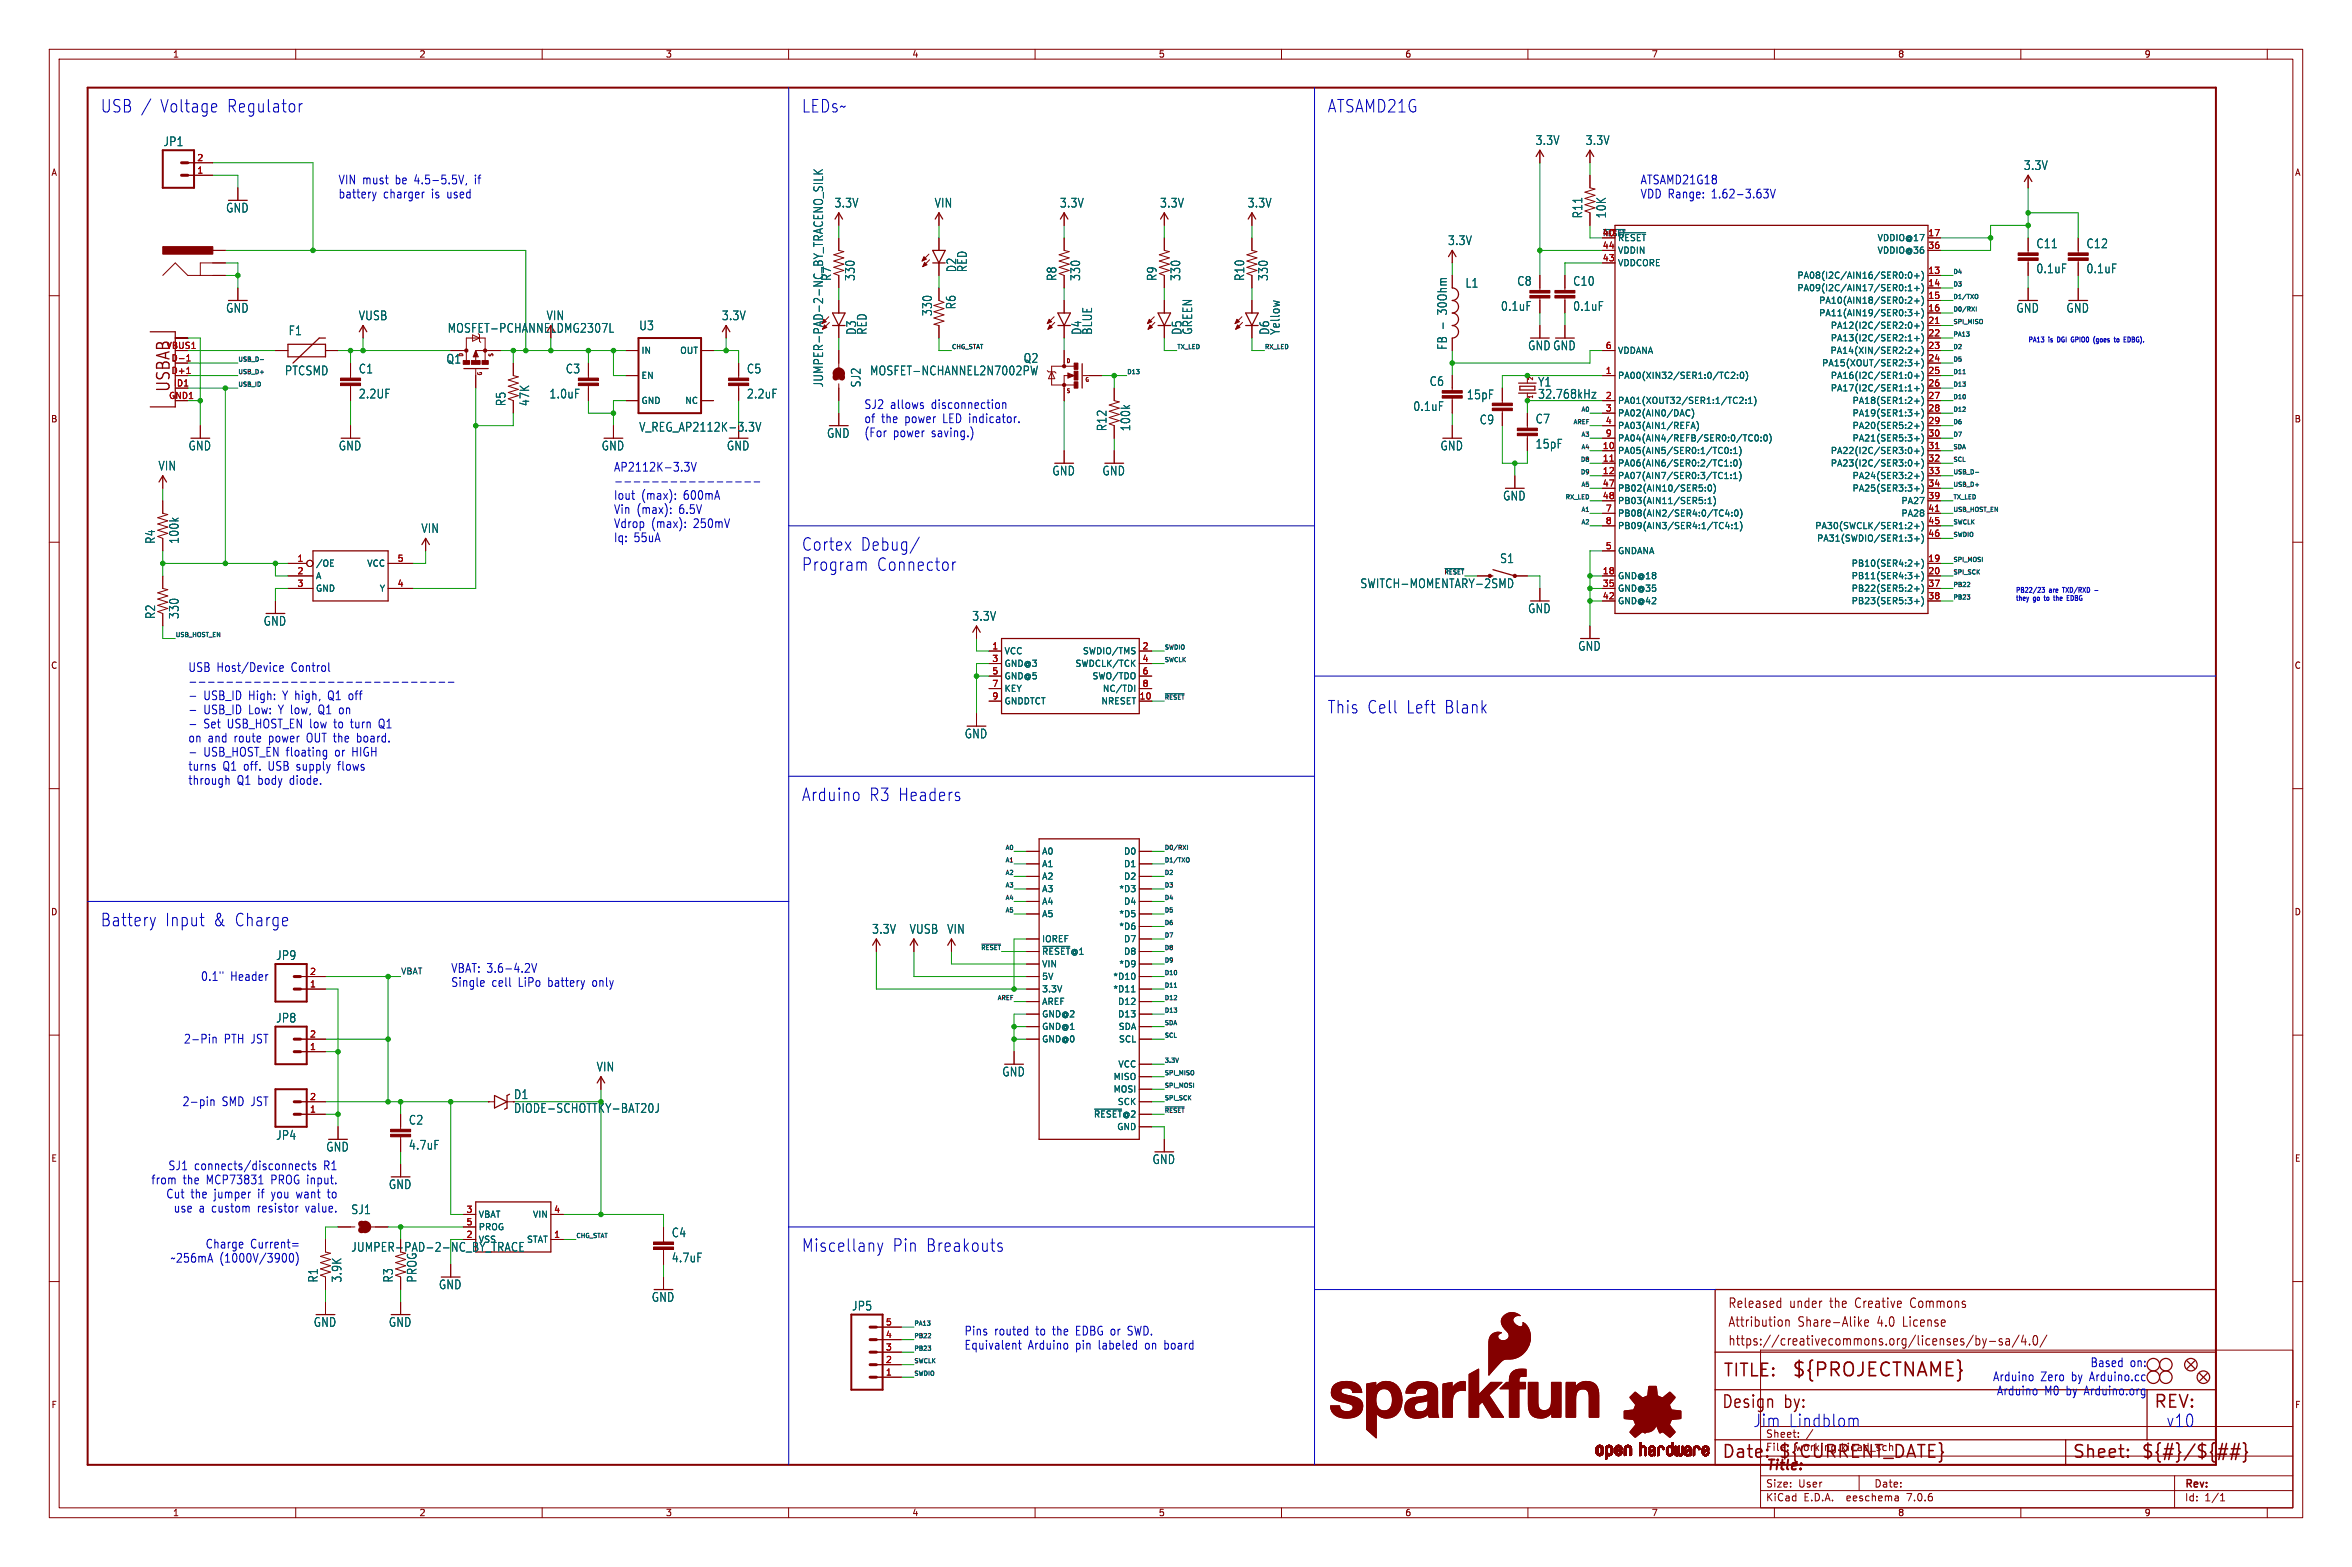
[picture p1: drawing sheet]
<svg xmlns="http://www.w3.org/2000/svg" width="477mm" height="318mm" viewBox="0 0 477 318" stroke-linecap="round" stroke-linejoin="round" font-family="sans-serif">
<defs><g id="words">
<text font-size="3.8" fill="#840000" x="363.5" y="279.7">${PROJECTNAME}</text>
<g font-size="3.5" fill="#0000c2">
<text x="20.3" y="23.1">USB /</text>
<text x="32.4" y="23.1">Voltage</text>
<text x="46" y="23.1">Regulator</text>
<text x="162.6" y="23.1">LEDs~~{}</text>
<text x="269.2" y="23.1">ATSAMD21G</text>
<text x="162.6" y="112">Cortex</text>
<text x="174.5" y="112">Debug/</text>
<text x="162.6" y="116.1">Program</text>
<text x="177.8" y="116.1">Connector</text>
<text x="269.2" y="145">This Cell</text>
<text x="285.2" y="145">Left</text>
<text x="293" y="145">Blank</text>
<text x="162.6" y="162.8">Arduino</text>
<text x="176.3" y="162.8">R3 Headers</text>
<text x="20.3" y="188.2">Battery</text>
<text x="33.4" y="188.2">Input</text>
<text x="43.2" y="188.2">&amp; Charge</text>
<text x="162.6" y="254.2">Miscellany</text>
<text x="181" y="254.2">Pin Breakouts</text>
<text x="362" y="286">by:</text>
<text x="355.6" y="289.8">Jim</text>
<text x="362.8" y="289.8">Lindblom</text>
<text x="439.4" y="289.8">v10</text>
</g>
<g font-size="3.5" fill="#840000">
<text x="34.8" y="79.7" transform="rotate(-90 34.8 79.7)">USBAB</text>
<text x="349.5" y="279.7">TITLE:</text>
<text x="349.2" y="286">Design</text>
<text x="436.9" y="286">REV:</text>
<text x="349.2" y="296.2">Date:</text>
<text x="360.7" y="296.2">${CURRENT_DATE}</text>
<text x="420.4" y="296.2">Sheet:</text>
<text x="434.3" y="296.2">${#}/${##}</text>
</g>
<text font-size="2.8" fill="#840000" x="358.2" y="298.8">Title:</text>
<g font-size="2.7" fill="#840000">
<text x="350.5" y="269.5">Attribution</text>
<text x="350.5" y="265.6">Released</text>
<text x="363.1" y="265.6">under</text>
<text x="364.8" y="269.5">Share-Alike</text>
<text x="371.5" y="265.6">the</text>
<text x="376.9" y="265.6">Creative</text>
<text x="381.1" y="269.5">4.0</text>
<text x="386.5" y="269.5">License</text>
<text x="388.3" y="265.6">Commons</text>
<text x="350.5" y="273.3">https://creativecommons.org/licenses/by-sa/4.0/</text>
</g>
<g font-size="2.5" fill="#006464">
<text x="33.1" y="29.9">JP1</text>
<text x="311.5" y="29.6">3.3V</text>
<text x="321.6" y="29.6">3.3V</text>
<text x="410.5" y="34.7">3.3V</text>
<text x="45.8" y="43.3">GND</text>
<text x="169.2" y="42.3">3.3V</text>
<text x="189.5" y="42.3">VIN</text>
<text x="214.9" y="42.3">3.3V</text>
<text x="235.3" y="42.3">3.3V</text>
<text x="253" y="42.3">3.3V</text>
<text x="321.2" y="44.4" transform="rotate(-90 321.2 44.4)">R11</text>
<text x="326" y="44.4" transform="rotate(-90 326 44.4)">10K</text>
<text x="293.7" y="49.9">3.3V</text>
<text x="413.1" y="50.6">C11</text>
<text x="423.2" y="50.6">C12</text>
<text x="168.8" y="57.1" transform="rotate(-90 168.8 57.1)">R7</text>
<text x="173.6" y="57.1" transform="rotate(-90 173.6 57.1)">330</text>
<text x="194.2" y="55.3" transform="rotate(-90 194.2 55.3)">D2</text>
<text x="196.4" y="55.3" transform="rotate(-90 196.4 55.3)">RED</text>
<text x="214.5" y="57.1" transform="rotate(-90 214.5 57.1)">R8</text>
<text x="219.3" y="57.1" transform="rotate(-90 219.3 57.1)">330</text>
<text x="234.9" y="57.1" transform="rotate(-90 234.9 57.1)">R9</text>
<text x="239.7" y="57.1" transform="rotate(-90 239.7 57.1)">330</text>
<text x="252.6" y="57.1" transform="rotate(-90 252.6 57.1)">R10</text>
<text x="257.4" y="57.1" transform="rotate(-90 257.4 57.1)">330</text>
<text x="297.2" y="58.6">L1</text>
<text x="307.7" y="58.2">C8</text>
<text x="319.1" y="58.2">C10</text>
<text x="413.1" y="55.6">0.1uF</text>
<text x="423.2" y="55.6">0.1uF</text>
<text x="45.8" y="63.6">GND</text>
<text x="72.7" y="65.2">VUSB</text>
<text x="110.8" y="65.2">VIN</text>
<text x="146.4" y="65.2">3.3V</text>
<text x="189.3" y="64.2" transform="rotate(-90 189.3 64.2)">330</text>
<text x="194.1" y="62.8" transform="rotate(-90 194.1 62.8)">R6</text>
<text x="293.8" y="63.8" transform="rotate(-90 293.8 63.8)">30Ohm</text>
<text x="304.4" y="63.3">0.1uF</text>
<text x="319.1" y="63.3">0.1uF</text>
<text x="409" y="63.6">GND</text>
<text x="419.2" y="63.6">GND</text>
<text x="58.5" y="68.2">F1</text>
<text x="90.7" y="67.7">MOSFET-PCHANNELDMG2307L</text>
<text x="129.6" y="67.2">U3</text>
<text x="173.9" y="68" transform="rotate(-90 173.9 68)">D3</text>
<text x="176" y="68" transform="rotate(-90 176 68)">RED</text>
<text x="219.6" y="68" transform="rotate(-90 219.6 68)">D4</text>
<text x="221.8" y="68" transform="rotate(-90 221.8 68)">BLUE</text>
<text x="239.9" y="68" transform="rotate(-90 239.9 68)">D5</text>
<text x="242.1" y="68" transform="rotate(-90 242.1 68)">GREEN</text>
<text x="257.7" y="68" transform="rotate(-90 257.7 68)">D6</text>
<text x="259.9" y="68" transform="rotate(-90 259.9 68)">Yellow</text>
<text x="293.8" y="71.1" transform="rotate(-90 293.8 71.1)">FB</text>
<text x="309.9" y="71.3">GNDGND</text>
<text x="57.7" y="76.3">PTCSMD</text>
<text x="72.7" y="76">C1</text>
<text x="90.5" y="74">Q1</text>
<text x="114.7" y="76">C3</text>
<text x="151.4" y="76">C5</text>
<text x="176.4" y="76.3">MOSFET-NCHANNEL2N7002PW</text>
<text x="207.6" y="73.8">Q2</text>
<text x="72.7" y="81">2.2UF</text>
<text x="102.8" y="82.5" transform="rotate(-90 102.8 82.5)">R5</text>
<text x="107.6" y="82.5" transform="rotate(-90 107.6 82.5)">47K</text>
<text x="111.4" y="81">1.0uF</text>
<text x="151.4" y="81">2.2uF</text>
<text x="167.2" y="78.7" transform="rotate(-90 167.2 78.7)">JUMPER-PAD-2-NC_BY_TRACENO_SILK</text>
<text x="174.8" y="78.7" transform="rotate(-90 174.8 78.7)">SJ2</text>
<text x="286.6" y="83.6">0.1uF</text>
<text x="290" y="78.5">C6</text>
<text x="297.5" y="81.2">15pF</text>
<text x="312" y="78.6">Y1</text>
<text x="312" y="81.1">32.768kHz</text>
<text x="129.6" y="87.8">V_REG_AP2112K-3.3V</text>
<text x="167.7" y="89">GND</text>
<text x="224.7" y="87.6" transform="rotate(-90 224.7 87.6)">R12</text>
<text x="229.5" y="87.6" transform="rotate(-90 229.5 87.6)">100k</text>
<text x="300.1" y="86.3">C9</text>
<text x="311.5" y="86.1">C7</text>
<text x="32.1" y="95.6">VIN</text>
<text x="38.2" y="91.6">GND</text>
<text x="68.6" y="91.6">GND</text>
<text x="122" y="91.6">GND</text>
<text x="147.4" y="91.6">GND</text>
<text x="292.2" y="91.6">GND</text>
<text x="311.5" y="91.2">15pF</text>
<text x="213.4" y="96.7">GND</text>
<text x="223.6" y="96.7">GND</text>
<text x="304.9" y="101.7">GND</text>
<text x="31.7" y="110.4" transform="rotate(-90 31.7 110.4)">R4</text>
<text x="36.5" y="110.4" transform="rotate(-90 36.5 110.4)">100k</text>
<text x="85.4" y="108.3">VIN</text>
<text x="304.3" y="114.4">S1</text>
<text x="31.7" y="125.7" transform="rotate(-90 31.7 125.7)">R2</text>
<text x="36.5" y="125.7" transform="rotate(-90 36.5 125.7)">330</text>
<text x="309.9" y="124.6">GND</text>
<text x="53.4" y="127.1">GND</text>
<text x="197.2" y="126.1">3.3V</text>
<text x="320.1" y="132.2">GND</text>
<text x="195.6" y="150">GND</text>
<text x="176.8" y="189.6">3.3V</text>
<text x="184.5" y="189.6">VUSB</text>
<text x="192.1" y="189.6">VIN</text>
<text x="55.9" y="195">JP9</text>
<text x="55.9" y="207.7">JP8</text>
<text x="121" y="217.6">VIN</text>
<text x="203.3" y="218.6">GND</text>
<text x="104.2" y="226">DIODE-SCHOTTKY-BAT20J</text>
<text x="55.9" y="231.5">JP4</text>
<text x="66.1" y="233.8">GND</text>
<text x="82.9" y="228.4">C2</text>
<text x="82.9" y="233.4">4.7uF</text>
<text x="233.7" y="236.4">GND</text>
<text x="78.8" y="241.4">GND</text>
<text x="71.2" y="246.5">SJ1</text>
<text x="136.2" y="251.2">C4</text>
<text x="136.2" y="256.3">4.7uF</text>
<text x="64.7" y="260.3" transform="rotate(-90 64.7 260.3)">R1</text>
<text x="69.5" y="260.3" transform="rotate(-90 69.5 260.3)">3.9K</text>
<text x="79.9" y="260.3" transform="rotate(-90 79.9 260.3)">R3</text>
<text x="84.7" y="260.3" transform="rotate(-90 84.7 260.3)">PROG</text>
<text x="89" y="261.8">GND</text>
<text x="63.6" y="269.4">GND</text>
<text x="78.8" y="269.4">GND</text>
<text x="132.1" y="264.3">GND</text>
<text x="172.8" y="266.1">JP5</text>
</g>
<g font-size="2.5" fill="#0000c2">
<text x="68.6" y="37.5">VIN must</text>
<text x="68.6" y="40.4">battery</text>
<text x="77.7" y="40.4">charger</text>
<text x="80.3" y="37.5">be 4.5-5.5V,</text>
<text x="87.6" y="40.4">is used</text>
<text x="96.6" y="37.5">if</text>
<text x="332.7" y="37.5">ATSAMD21G18</text>
<text x="332.7" y="40.4">VDD Range:</text>
<text x="347.3" y="40.4">1.62-3.63V</text>
<text x="175.3" y="83.3">SJ2 allows</text>
<text x="189" y="83.3">disconnection</text>
<text x="175.3" y="86.1">of</text>
<text x="175.3" y="89">(For</text>
<text x="178.8" y="86.1">the</text>
<text x="181.2" y="89">power</text>
<text x="183.6" y="86.1">power</text>
<text x="189" y="89">saving.)</text>
<text x="191.5" y="86.1">LED indicator.</text>
<text x="124.5" y="96">AP2112K-3.3V</text>
<text x="124.5" y="101.7">Iout</text>
<text x="130.1" y="101.7">(max):</text>
<text x="138.7" y="101.7">600mA</text>
<text x="124.5" y="104.6">Vin (max):</text>
<text x="124.5" y="107.4">Vdrop</text>
<text x="132.1" y="107.4">(max):</text>
<text x="137.8" y="104.6">6.5V</text>
<text x="140.7" y="107.4">250mV</text>
<text x="124.5" y="110.3">Iq:</text>
<text x="128.6" y="110.3">55uA</text>
<text x="38.1" y="136.6">USB Host/Device</text>
<text x="59.1" y="136.6">Control</text>
<text x="41.3" y="142.3">USB_ID High:</text>
<text x="57.6" y="142.3">Y high,</text>
<text x="67" y="142.3">Q1 off</text>
<text x="41.3" y="145.2">USB_ID Low:</text>
<text x="41.3" y="148.1">Set</text>
<text x="46.2" y="148.1">USB_HOST_EN low</text>
<text x="56.7" y="145.2">Y low,</text>
<text x="65.1" y="145.2">Q1 on</text>
<text x="68.1" y="148.1">to</text>
<text x="71.6" y="148.1">turn</text>
<text x="77.5" y="148.1">Q1</text>
<text x="38.1" y="150.9">on and</text>
<text x="41.3" y="153.8">USB_HOST_EN floating</text>
<text x="47.5" y="150.9">route</text>
<text x="54.7" y="150.9">power</text>
<text x="62.5" y="150.9">OUT the</text>
<text x="68.1" y="153.8">or</text>
<text x="71.8" y="153.8">HIGH</text>
<text x="73" y="150.9">board.</text>
<text x="38.1" y="156.6">turns</text>
<text x="38.1" y="159.5">through</text>
<text x="45.2" y="156.6">Q1 off.</text>
<text x="48" y="159.5">Q1 body</text>
<text x="54.6" y="156.6">USB supply</text>
<text x="58.9" y="159.5">diode.</text>
<text x="69" y="156.6">flows</text>
<text x="91.4" y="197.6">VBAT: 3.6-4.2V</text>
<text x="40.7" y="199.1">0.1&quot;</text>
<text x="46.8" y="199.1">Header</text>
<text x="91.4" y="200.4">Single</text>
<text x="99.7" y="200.4">cell</text>
<text x="105.2" y="200.4">LiPo</text>
<text x="111.3" y="200.4">battery</text>
<text x="120.5" y="200.4">only~{}</text>
<text x="37.3" y="211.8">2-Pin</text>
<text x="45.5" y="211.8">PTH JST</text>
<text x="37" y="224.5">2-pin</text>
<text x="45" y="224.5">SMD JST</text>
<text x="34.1" y="237.5">SJ1 connects/disconnects</text>
<text x="65.8" y="237.5">R1</text>
<text x="30.6" y="240.4">from</text>
<text x="33.7" y="243.3">Cut</text>
<text x="37.1" y="240.4">the</text>
<text x="38.7" y="243.3">the</text>
<text x="42" y="240.4">MCP73831</text>
<text x="43.5" y="243.3">jumper</text>
<text x="52.6" y="243.3">if</text>
<text x="55.2" y="240.4">PROG input.</text>
<text x="55.4" y="243.3">you</text>
<text x="60.6" y="243.3">want</text>
<text x="67.1" y="243.3">to</text>
<text x="35.2" y="246.1">use</text>
<text x="40.4" y="246.1">a custom</text>
<text x="52.5" y="246.1">resistor</text>
<text x="62.4" y="246.1">value.</text>
<text x="34.5" y="256.3">~256mA</text>
<text x="41.7" y="253.4">Charge</text>
<text x="44.6" y="256.3">(1000V/3900)</text>
<text x="50.8" y="253.4">Current=</text>
<text x="195.6" y="271.2">Pins</text>
<text x="195.6" y="274.1">Equivalent</text>
<text x="201.7" y="271.2">routed</text>
<text x="208.5" y="274.1">Arduino</text>
<text x="210.2" y="271.2">to</text>
<text x="213.7" y="271.2">the</text>
<text x="218.3" y="274.1">pin</text>
<text x="218.6" y="271.2">EDBG or</text>
<text x="223" y="274.1">labeled</text>
<text x="229.4" y="271.2">SWD.</text>
<text x="232.6" y="274.1">on board</text>
<text x="404.3" y="280.4">Arduino</text>
<text x="414" y="280.4">Zero</text>
<text x="420.4" y="280.4">by Arduino.cc</text>
<text x="424.1" y="277.5">Based</text>
<text x="432.2" y="277.5">on:</text>
<text x="405.1" y="283.2">Arduino</text>
<text x="414.8" y="283.2">M0 by Arduino.org</text>
</g>
<g font-size="2.5" fill="#840000">
<text x="275.9" y="119.5">SWITCH-MOMENTARY-2SMD</text>
<text x="104.2" y="223.2">D1</text>
<text x="71.2" y="254.1">JUMPER-PAD-2-NC_BY_TRACE</text>
</g>
<g font-size="2.1" fill="#840000">
<text x="358.2" y="291.9">Sheet:</text>
<text x="358.2" y="294.6">File:</text>
<text x="364.3" y="294.6">working.kicad_sch</text>
<text x="358.2" y="304.8">KiCad</text>
<text x="358.2" y="302">Size:</text>
<text x="364.8" y="302">User</text>
<text x="365.9" y="304.8">E.D.A.</text>
<text x="374.8" y="304.8">eeschema</text>
<text x="380.2" y="302">Date:</text>
<text x="387.2" y="304.8">7.0.6</text>
<text x="443.2" y="302.2">Rev:</text>
<text x="443.2" y="304.8">Id:</text>
<text x="447.3" y="304.8">1/1</text>
</g>
<g font-size="1.8" fill="#840000">
<text x="35" y="11.9">1</text>
<text x="85" y="11.9">2</text>
<text x="135" y="11.9">3</text>
<text x="185" y="11.9">4</text>
<text x="235" y="11.9">5</text>
<text x="285" y="11.9">6</text>
<text x="335" y="11.9">7</text>
<text x="385" y="11.9">8</text>
<text x="435" y="11.9">9</text>
<text x="10.3" y="35.9">A</text>
<text x="465.5" y="35.9">A</text>
<text x="10.3" y="85.9">B</text>
<text x="465.4" y="85.9">B</text>
<text x="10.3" y="135.9">C</text>
<text x="465.4" y="135.9">C</text>
<text x="10.3" y="185.9">D</text>
<text x="465.4" y="185.9">D</text>
<text x="10.3" y="235.9">E</text>
<text x="465.5" y="235.9">E</text>
<text x="10.3" y="285.9">F</text>
<text x="465.5" y="285.9">F</text>
<text x="35" y="307.8">1</text>
<text x="85" y="307.8">2</text>
<text x="135" y="307.8">3</text>
<text x="185" y="307.8">4</text>
<text x="235" y="307.8">5</text>
<text x="285" y="307.8">6</text>
<text x="335" y="307.8">7</text>
<text x="385" y="307.8">8</text>
<text x="435" y="307.8">9</text>
</g>
<g font-size="1.8" fill="#a90000">
<text x="39.9" y="35.3">1</text>
<text x="39.9" y="32.8">2</text>
<text x="325.1" y="48">40</text>
<text x="325.1" y="53.1">43</text>
<text x="325.1" y="50.5">44</text>
<text x="391.1" y="48">17</text>
<text x="391.1" y="50.5">36</text>
<text x="391.1" y="55.6">13</text>
<text x="391.1" y="58.2">14</text>
<text x="391.1" y="60.7">15</text>
<text x="391.1" y="63.2">16</text>
<text x="391.1" y="65.8">21</text>
<text x="33.7" y="70.9">VBUS1</text>
<text x="325.7" y="70.9">6</text>
<text x="391.1" y="68.3">22</text>
<text x="391.1" y="70.9">23</text>
<text x="34.7" y="75.9">D+1</text>
<text x="34.7" y="73.4">D-1</text>
<text x="325.7" y="75.9">1</text>
<text x="391.1" y="73.4">24</text>
<text x="391.1" y="75.9">25</text>
<text x="34.2" y="81">GND1</text>
<text x="35.2" y="78.5">ID1</text>
<text x="325.7" y="81">2</text>
<text x="325.7" y="83.6">3</text>
<text x="391.1" y="78.5">26</text>
<text x="391.1" y="81">27</text>
<text x="391.1" y="83.6">28</text>
<text x="325.7" y="86.1">4</text>
<text x="325.7" y="88.6">9</text>
<text x="391.1" y="86.1">29</text>
<text x="391.1" y="88.6">30</text>
<text x="325.1" y="91.2">10</text>
<text x="325.1" y="93.7">11</text>
<text x="391.1" y="91.2">31</text>
<text x="391.1" y="93.7">32</text>
<text x="325.1" y="96.3">12</text>
<text x="325.1" y="98.8">47</text>
<text x="325.1" y="101.3">48</text>
<text x="391.1" y="96.3">33</text>
<text x="391.1" y="98.8">34</text>
<text x="391.1" y="101.3">39</text>
<text x="325.7" y="103.9">7</text>
<text x="325.7" y="106.4">8</text>
<text x="391.1" y="103.9">41</text>
<text x="391.1" y="106.4">45</text>
<text x="325.7" y="111.5">5</text>
<text x="391.1" y="109">46</text>
<text x="60.3" y="114">1</text>
<text x="60.3" y="116.6">2</text>
<text x="60.3" y="119.1">3</text>
<text x="80.6" y="119.1">4</text>
<text x="80.6" y="114">5</text>
<text x="325.1" y="116.6">18</text>
<text x="325.1" y="119.1">35</text>
<text x="391.1" y="114">19</text>
<text x="391.1" y="116.6">20</text>
<text x="391.1" y="119.1">37</text>
<text x="325.1" y="121.7">42</text>
<text x="391.1" y="121.7">38</text>
<text x="201.2" y="131.8">1</text>
<text x="231.7" y="131.8">2</text>
<text x="201.2" y="134.4">3</text>
<text x="201.2" y="136.9">5</text>
<text x="231.7" y="134.4">4</text>
<text x="231.7" y="136.9">6</text>
<text x="201.2" y="139.4">7</text>
<text x="201.2" y="142">9</text>
<text x="231.1" y="142">10</text>
<text x="231.7" y="139.4">8</text>
<text x="62.8" y="197.9">2</text>
<text x="62.8" y="200.4">1</text>
<text x="62.8" y="213.1">1</text>
<text x="62.8" y="210.6">2</text>
<text x="62.8" y="225.8">1</text>
<text x="62.8" y="223.3">2</text>
<text x="94.5" y="251.2">2</text>
<text x="94.5" y="246.1">3</text>
<text x="94.5" y="248.7">5</text>
<text x="112.3" y="251.2">1</text>
<text x="112.3" y="246.1">4</text>
<text x="179.6" y="269">5</text>
<text x="179.6" y="274.1">3</text>
<text x="179.6" y="271.5">4</text>
<text x="179.6" y="279.1">1</text>
<text x="179.6" y="276.6">2</text>
</g>
<g font-size="1.8" fill="#006464">
<text x="328.2" y="49.1">~{RESET}</text>
<text x="328.2" y="51.7">VDDIN</text>
<text x="380.8" y="49.1">VDDIO@17</text>
<text x="380.8" y="51.7">VDDIO@36</text>
<text x="328.2" y="54.2">VDDCORE</text>
<text x="364.6" y="56.7">PA08(I2C/AIN16/SER0:0+)</text>
<text x="364.6" y="59.3">PA09(I2C/AIN17/SER0:1+)</text>
<text x="369" y="61.8">PA10(AIN18/SER0:2+)</text>
<text x="369" y="64.4">PA11(AIN19/SER0:3+)</text>
<text x="130" y="72">IN</text>
<text x="137.9" y="72">OUT</text>
<text x="328.2" y="72">VDDANA</text>
<text x="371.3" y="72">PA14(XIN/SER2:2+)</text>
<text x="371.3" y="66.9">PA12(I2C/SER2:0+)</text>
<text x="371.3" y="69.4">PA13(I2C/SER2:1+)</text>
<text x="130" y="77.1">EN</text>
<text x="328.2" y="77.1">PA00(XIN32/SER1:0/TC2:0)</text>
<text x="369.6" y="74.5">PA15(XOUT/SER2:3+)</text>
<text x="371.3" y="77.1">PA16(I2C/SER1:0+)</text>
<text x="130" y="82.1">GND</text>
<text x="138.9" y="82.1">NC</text>
<text x="328.2" y="82.1">PA01(XOUT32/SER1:1/TC2:1)</text>
<text x="371.3" y="79.6">PA17(I2C/SER1:1+)</text>
<text x="375.8" y="82.1">PA18(SER1:2+)</text>
<text x="328.2" y="84.7">PA02(AIN0/DAC)</text>
<text x="328.2" y="87.2">PA03(AIN1/REFA)</text>
<text x="328.2" y="89.8">PA04(AIN4/REFB/SER0:0/TC0:0)</text>
<text x="375.8" y="84.7">PA19(SER1:3+)</text>
<text x="375.8" y="87.2">PA20(SER5:2+)</text>
<text x="375.8" y="89.8">PA21(SER5:3+)</text>
<text x="328.2" y="92.3">PA05(AIN5/SER0:1/TC0:1)</text>
<text x="328.2" y="94.8">PA06(AIN6/SER0:2/TC1:0)</text>
<text x="371.3" y="92.3">PA22(I2C/SER3:0+)</text>
<text x="371.3" y="94.8">PA23(I2C/SER3:0+)</text>
<text x="328.2" y="97.4">PA07(AIN7/SER0:3/TC1:1)</text>
<text x="328.2" y="99.9">PB02(AIN10/SER5:0)</text>
<text x="375.8" y="97.4">PA24(SER3:2+)</text>
<text x="375.8" y="99.9">PA25(SER3:3+)</text>
<text x="328.2" y="102.5">PB03(AIN11/SER5:1)</text>
<text x="328.2" y="105">PB08(AIN2/SER4:0/TC4:0)</text>
<text x="328.2" y="107.5">PB09(AIN3/SER4:1/TC4:1)</text>
<text x="368.2" y="107.5">PA30(SWCLK/SER1:2+)</text>
<text x="385.7" y="102.5">PA27</text>
<text x="385.7" y="105">PA28</text>
<text x="328.2" y="112.6">GNDANA</text>
<text x="368.6" y="110.1">PA31(SWDIO/SER1:3+)</text>
<text x="64" y="115.2">/OE</text>
<text x="64" y="117.7">A</text>
<text x="74.4" y="115.2">VCC</text>
<text x="328.2" y="117.7">GND@18</text>
<text x="375.6" y="115.2">PB10(SER4:2+)</text>
<text x="375.6" y="117.7">PB11(SER4:3+)</text>
<text x="64" y="120.2">GND</text>
<text x="76.9" y="120.2">Y</text>
<text x="328.2" y="120.2">GND@35</text>
<text x="328.2" y="122.8">GND@42</text>
<text x="375.6" y="120.2">PB22(SER5:2+)</text>
<text x="375.6" y="122.8">PB23(SER5:3+)</text>
<text x="203.7" y="132.9">VCC</text>
<text x="203.7" y="135.5">GND@3</text>
<text x="218.1" y="135.5">SWDCLK/TCK</text>
<text x="219.6" y="132.9">SWDIO/TMS</text>
<text x="203.7" y="138">GND@5</text>
<text x="203.7" y="140.6">KEY</text>
<text x="203.7" y="143.1">GNDDTCT</text>
<text x="221.5" y="138">SWO/TDO</text>
<text x="223.4" y="143.1">NRESET</text>
<text x="223.7" y="140.6">NC/TDI</text>
<text x="211.3" y="173.6">A0</text>
<text x="227.9" y="173.6">D0</text>
<text x="211.3" y="176.1">A1</text>
<text x="211.3" y="178.7">A2</text>
<text x="227.9" y="176.1">D1</text>
<text x="227.9" y="178.7">D2</text>
<text x="211.3" y="181.2">A3</text>
<text x="211.3" y="183.7">A4</text>
<text x="227" y="181.2">*D3</text>
<text x="227.9" y="183.7">D4</text>
<text x="211.3" y="186.3">A5</text>
<text x="211.3" y="191.4">IOREF</text>
<text x="227" y="186.3">*D5</text>
<text x="227" y="188.8">*D6</text>
<text x="227.9" y="191.4">D7</text>
<text x="211.3" y="193.9">~{RESET}@1</text>
<text x="211.3" y="196.4">VIN</text>
<text x="227" y="196.4">*D9</text>
<text x="227.9" y="193.9">D8</text>
<text x="211.3" y="201.5">3.3V</text>
<text x="211.3" y="199">5V</text>
<text x="225.8" y="199">*D10</text>
<text x="225.8" y="201.5">*D11</text>
<text x="211.3" y="204.1">AREF</text>
<text x="211.3" y="209.1">GND@1</text>
<text x="211.3" y="206.6">GND@2</text>
<text x="226.7" y="204.1">D12</text>
<text x="226.7" y="206.6">D13</text>
<text x="226.9" y="209.1">SDA</text>
<text x="211.3" y="211.7">GND@0</text>
<text x="226.9" y="211.7">SCL</text>
<text x="225.8" y="219.3">MISO</text>
<text x="225.8" y="221.8">MOSI</text>
<text x="226.8" y="216.8">VCC</text>
<text x="221.8" y="226.9">~{RESET}@2</text>
<text x="226.7" y="224.4">SCK</text>
<text x="226.6" y="229.5">GND</text>
<text x="97" y="247.2">VBAT</text>
<text x="97" y="249.8">PROG</text>
<text x="108" y="247.2">VIN</text>
<text x="97" y="252.3">VSS</text>
<text x="106.8" y="252.3">STAT</text>
</g>
<text font-size="1.7" fill="#0f0f0f" x="81.3" y="197.8">VBAT</text>
<text font-size="1.4" fill="#006464" x="325.1" y="48">~{RESET}</text>
<g font-size="1.4" fill="#0000c2">
<text x="411.5" y="69.8">PA13</text>
<text x="415.7" y="69.8">is</text>
<text x="417.7" y="69.8">DGI GPIO0</text>
<text x="425.6" y="69.8">(goes</text>
<text x="430.1" y="69.8">to</text>
<text x="432.4" y="69.8">EDBG).</text>
<text x="408.9" y="120.6">PB22/23</text>
<text x="408.9" y="122.2">they</text>
<text x="412.6" y="122.2">go</text>
<text x="415.1" y="122.2">to</text>
<text x="415.8" y="120.6">are</text>
<text x="417.3" y="122.2">the</text>
<text x="418.8" y="120.6">TXD/RXD</text>
<text x="420.2" y="122.2">EDBG</text>
</g>
<g font-size="1.2" fill="#0f0f0f">
<text x="396.2" y="58.2">D3</text>
<text x="396.2" y="55.6">D4</text>
<text x="396.2" y="60.7">D1/TXO</text>
<text x="396.2" y="63.3">D0/RXI</text>
<text x="396.2" y="65.8">SPI_MISO</text>
<text x="193" y="70.9">CHG_STAT</text>
<text x="238.8" y="70.9">TX_LED</text>
<text x="256.5" y="70.9">RX_LED</text>
<text x="396.2" y="68.3">PA13</text>
<text x="396.2" y="70.9">D2</text>
<text x="48.3" y="76">USB_D+</text>
<text x="48.3" y="73.4">USB_D-</text>
<text x="228.6" y="76">D13</text>
<text x="396.2" y="73.4">D5</text>
<text x="396.2" y="76">D11</text>
<text x="48.3" y="78.5">USB_ID</text>
<text x="320.7" y="83.6">A0</text>
<text x="396.2" y="81">D10</text>
<text x="396.2" y="83.6">D12</text>
<text x="396.2" y="78.5">D13</text>
<text x="319.1" y="86.1">AREF</text>
<text x="320.7" y="88.7">A3</text>
<text x="396.2" y="86.1">D6</text>
<text x="396.2" y="88.7">D7</text>
<text x="320.6" y="93.7">D8</text>
<text x="320.7" y="91.2">A4</text>
<text x="396.2" y="93.7">SCL</text>
<text x="396.2" y="91.2">SDA</text>
<text x="317.5" y="101.4">RX_LED</text>
<text x="320.6" y="96.3">D9</text>
<text x="320.7" y="98.8">A5</text>
<text x="396.2" y="98.8">USB_D+</text>
<text x="396.2" y="101.4">TX_LED</text>
<text x="396.2" y="96.3">USB_D-</text>
<text x="320.7" y="106.4">A2</text>
<text x="320.7" y="103.9">A1</text>
<text x="396.2" y="106.4">SWCLK</text>
<text x="396.2" y="103.9">USB_HOST_EN</text>
<text x="396.2" y="109">SWDIO</text>
<text x="292.9" y="116.6">~{RESET}</text>
<text x="396.2" y="114.1">SPI_MOSI</text>
<text x="396.2" y="119.1">PB22</text>
<text x="396.2" y="116.6">SPI_SCK</text>
<text x="396.2" y="121.7">PB23</text>
<text x="35.6" y="129.3">USB_HOST_EN</text>
<text x="236.2" y="131.8">SWDIO</text>
<text x="236.2" y="134.4">SWCLK</text>
<text x="236.2" y="142">~{RESET}</text>
<text x="203.9" y="172.5">A0</text>
<text x="236.2" y="172.5">D0/RXI</text>
<text x="203.9" y="177.6">A2</text>
<text x="203.9" y="175">A1</text>
<text x="236.2" y="175">D1/TXO</text>
<text x="236.2" y="177.6">D2</text>
<text x="203.9" y="185.2">A5</text>
<text x="203.9" y="182.6">A4</text>
<text x="203.9" y="180.1">A3</text>
<text x="236.2" y="180.1">D3</text>
<text x="236.2" y="182.6">D4</text>
<text x="236.2" y="185.2">D5</text>
<text x="236.2" y="190.3">D7</text>
<text x="236.2" y="187.7">D6</text>
<text x="198.9" y="192.8">~{RESET}</text>
<text x="236.2" y="197.9">D10</text>
<text x="236.2" y="195.3">D9</text>
<text x="236.2" y="192.8">D8</text>
<text x="202.2" y="203">AREF</text>
<text x="236.2" y="203">D12</text>
<text x="236.2" y="200.4">D11</text>
<text x="236.2" y="205.5">D13</text>
<text x="236.2" y="208">SDA</text>
<text x="236.2" y="210.6">SCL</text>
<text x="236.2" y="215.7">3.3V</text>
<text x="236.2" y="218.2">SPI_MISO</text>
<text x="236.2" y="220.7">SPI_MOSI</text>
<text x="236.2" y="223.3">SPI_SCK</text>
<text x="236.2" y="225.8">~{RESET}</text>
<text x="116.8" y="251.2">CHG_STAT</text>
<text x="185.4" y="269">PA13</text>
<text x="185.4" y="271.5">PB22</text>
<text x="185.4" y="274.1">PB23</text>
<text x="185.4" y="276.6">SWCLK</text>
<text x="185.4" y="279.2">SWDIO</text>
</g>
<g font-size="1.2" fill="#840000">
<text x="311.2" y="77.3" transform="rotate(-90 311.2 77.3)">2</text>
<text x="311.2" y="81" transform="rotate(-90 311.2 81)">1</text>
</g>
<g font-size="1.1" fill="#840000">
<text x="94.2" y="72.5" transform="rotate(-90 94.2 72.5)">D</text>
<text x="98" y="76.3" transform="rotate(-90 98 76.3)">G</text>
<text x="100.3" y="72.5" transform="rotate(-90 100.3 72.5)">S</text>
<text x="216.3" y="73.8">D</text>
<text x="220.1" y="77.7">G</text>
<text x="216.3" y="79.9">S</text>
</g>
</g></defs>
<g fill="none" stroke="#840000" stroke-width=".2">
<path d="M10 10h457.2v297.9h-457.2zM12 12h453.2v293.9h-453.2zM60 10v2M110 10v2M160 10v2M210 10v2M260 10v2M310 10v2M360 10v2M410 10v2M460 10v2M38.1 35.6h5.1"/>
<path d="M38.1 33h5.1M48.3 38.1v2.5M312.4 30.5v2.5M322.6 30.5v2.5M322.6 35.6v2.5l1 .3-2 .6 2 .6-2 .7 2 .6-2 .6 2 .7-2 .6 1 .4v2.5M411.5 35.6v2.5M10 60h2M33 55.9l2.6-2.6 2.5 2.6h7.6M43.2 50.8h2.5M45.7 53.3h-5.1v2.6M48.3 58.4v2.6M170.2 43.2v2.5"/>
<path d="M170.2 48.3v2.5l1 .3-2 .6 2 .6-2 .7 2 .6-2 .6 2 .7-2 .6 1 .4v2.5M188.5 51.6l-1.4 1.4M188.6 52.7l-1.4 1.4M190.5 43.2v2.5M190.5 48.3v2.5M190.5 53.3v2.6M190.5 58.4v2.6l1 .3-2 .7 2 .6-2 .6 2 .7-2 .6 2 .7-2 .6 1 .2v2.6M215.9 43.2v2.5M215.9 48.3v2.5l1 .3-2 .6 2 .6-2 .7 2 .6-2 .6 2 .7-2 .6 1 .4v2.5M236.2 43.2v2.5M236.2 48.3v2.5l1 .3-2 .6 2 .6-2 .7 2 .6-2 .6 2 .7-2 .6 1 .4v2.5M254 43.2v2.5"/>
<path d="M254 48.3v2.5l1 .3-2 .6 2 .6-2 .7 2 .6-2 .6 2 .7-2 .6 1 .4v2.5M294.6 50.8v2.5M294.6 55.9v2.5M312.4 55.9v3M317.5 55.9v3M325.1 48.3h2.6M325.1 50.8h2.6M325.1 53.3h2.6M391.2 55.9h2.5M391.2 58.4h2.5M391.2 48.3h2.5M391.2 50.8h2.5"/>
<path d="M411.5 48.3v3M411.5 52.8v3.1M411.5 58.4v2.6M421.6 48.3v3M421.6 52.8v3.1M421.6 58.4v2.6M465.2 60h2M35.6 68.6h2.5M35.6 73.7h2.5M55.9 71.1h2.5M66 71.1h2.6M71.1 73.7v3"/>
<path d="M71.1 78.2v3.1M73.7 66v2.6M91.4 71.1h3.2M94.6 68.6v4.5M95.9 67.9v1.3l1.4-.6v.6l.2 .3M96.5 71.1h5.1M96.5 72.3v.9M96.5 74.9v3.8M96.5 71.1l.5 1.3h-1zM98.4 68.6v4.6M104.1 73.7v2.5l1.1 .3-2.1 .6 2.1 .6-2.1 .7 2.1 .6-2.1 .6 2.1 .7-2.1 .6 1 .4v2.5M119.4 73.7v3"/>
<path d="M119.4 78.2v3.1M127 76.2h2.5M127 71.1h2.5M142.2 71.1h2.6M147.3 66v2.6M149.9 73.7v3M149.9 78.2v3.1M170.2 61v2.5M170.2 66v2.6M170.2 71.1v3.4M170.2 77.9v3.4M212.5 75.2l.2 .2h1.3l.2 .3"/>
<path d="M213.4 75.4l.6 1.4h-1.3zM213.9 64.3l-1.4 1.4M214 65.4l-1.4 1.4M215.9 61v2.5M215.9 66v2.6M215.9 71.1v3.2M216.7 75.7l1.2 .5-1.2 .5zM216.8 76.2h-.9v5.1M217.9 74.3h-4.5v3.8h4.5M219.7 76.2h3.8M226.1 78.7v2.6l1 .2-2.1 .7 2.1 .6-2.1 .6 2.1 .7-2.1 .6 2.1 .6-2.1 .7 1.1 .4v2.5M234.2 64.3l-1.4 1.4"/>
<path d="M234.3 65.4l-1.4 1.4M236.2 61v2.5M236.2 66v2.6M252 64.3l-1.4 1.4M252.1 65.4l-1.4 1.4M254 61v2.5M254 66v2.6M294.6 68.6v2.5M294.6 76.2v3M304.8 78.7v3.1M309.9 76.2h.1M309.9 76.2v1.5"/>
<path d="M309.9 79.8v1.5M312.4 60.5v3M312.4 66v2.6M317.5 60.5v3M317.5 66v2.6M325.1 76.2h2.6M325.1 71.1h2.6M391.2 76.2h2.5M391.2 61h2.5M391.2 63.5h2.5M391.2 66h2.5M391.2 68.6h2.5"/>
<path d="M391.2 71.1h2.5M391.2 73.7h2.5M391.2 78.7h2.5M33 96.5v2.6M40.6 86.4v2.5M71.1 86.4v2.5M124.5 86.4v2.5M127 81.3h2.5M142.2 81.3h2.6M170.2 83.8v2.6M215.9 91.4v2.6M226.1 91.4v2.6"/>
<path d="M294.6 80.8v3M294.6 86.4v2.5M304.8 83.3v3.1M307.3 96.5v2.6M309.9 81.3h.1M309.9 83.8v3.1M309.9 88.4v3M325.1 91.4h2.6M325.1 94h2.6M325.1 96.5h2.6M325.1 81.3h2.6M325.1 83.8h2.6"/>
<path d="M325.1 86.4h2.6M325.1 88.9h2.6M325.1 99.1h2.6M391.2 91.4h2.5M391.2 94h2.5M391.2 96.5h2.5M391.2 81.3h2.5M391.2 83.8h2.5M391.2 86.4h2.5M391.2 88.9h2.5M391.2 99.1h2.5M10 110h2"/>
<path d="M33 101.6v2.5l1 .3-2 .6 2 .7-2 .6 2 .6-2 .7 2 .6-2 .6 1 .4v2.6M33 116.8v2.6l1 .2-2 .7 2 .6-2 .6 2 .7-2 .6 2 .6-2 .7 1 .4v2.5M58.4 116.8h5.1M58.4 114.3h3.8M58.4 119.4h5.1M78.7 114.3h5.1M78.7 119.4h5.1M86.4 109.2v2.6M307.3 116.8h2.6M312.4 119.4v2.5M325.1 116.8h2.6M325.1 119.4h2.6"/>
<path d="M325.1 101.6h2.6M325.1 104.1h2.6M325.1 106.7h2.6M325.1 111.8h2.6M391.2 116.8h2.5M391.2 114.3h2.5M391.2 119.4h2.5M391.2 101.6h2.5M391.2 104.1h2.5M391.2 106.7h2.5M391.2 109.2h2.5M465.2 110h2"/>
<path d="M55.9 121.9v2.6M198.1 127v2.5M200.7 132.1h2.5M200.7 134.6h2.5M200.7 137.2h2.5M200.7 139.7h2.5M231.1 132.1h2.6M231.1 134.6h2.6M231.1 137.2h2.6M231.1 139.7h2.6M322.6 127v2.5M325.1 121.9h2.6"/>
<path d="M391.2 121.9h2.5M10 160h2M198.1 144.8v2.5M200.7 142.2h2.5M231.1 142.2h2.6M465.2 160h2M208.3 172.7h2.5M208.3 175.3h2.5M208.3 177.8h2.5M231.1 172.7h2.6M231.1 175.3h2.6M231.1 177.8h2.6"/>
<path d="M61 198.1h5M177.8 190.5v2.5M185.4 190.5v2.5M193 190.5v2.5M208.3 198.1h2.5M208.3 180.3h2.5M208.3 182.9h2.5M208.3 185.4h2.5M208.3 190.5h2.5M208.3 193h2.5M208.3 195.6h2.5M231.1 198.1h2.6"/>
<path d="M231.1 180.3h2.6M231.1 182.9h2.6M231.1 185.4h2.6M231.1 188h2.6M231.1 190.5h2.6M231.1 193h2.6M231.1 195.6h2.6M10 210h2M61 213.4h5M61 210.8h5M61 200.7h5M121.9 218.4v2.6"/>
<path d="M205.7 213.4v2.5M208.3 210.8h2.5M208.3 200.7h2.5M208.3 203.2h2.5M208.3 205.7h2.5M208.3 208.3h2.5M231.1 210.8h2.6M231.1 200.7h2.6M231.1 203.2h2.6M231.1 205.7h2.6M231.1 208.3h2.6M231.1 218.4h2.6"/>
<path d="M231.1 215.9h2.6M465.2 210h2M61 223.5h5M61 226.1h5M68.6 228.6v2.5M81.3 226.1v3M81.3 230.6v3.1M81.3 236.2v2.6M99.1 223.5h.1M99.1 223.5h1.2M102.9 223.5h1.2M231.1 223.5h2.6"/>
<path d="M231.1 226.1h2.6M231.1 228.6h2.6M231.1 221h2.6M236.2 231.1v2.6M10 260h2M66 251.5v2.5l1.1 .3-2.1 .6 2.1 .6-2.1 .7 2.1 .6-2.1 .6 2.1 .7-2.1 .6 1 .4v2.5M68.6 248.9h3.4M75.3 248.9h3.4M80.3 254.9l2 .6-2 .7 2 .6-2 .6 2 .7-2 .6 1 .4v2.5M91.4 256.5v2.6M94 248.9h2.5M94 246.4h2.5"/>
<path d="M111.8 251.5h2.5M111.8 246.4h2.5M134.6 248.9v3.1M134.6 253.5v3M134.6 259.1v2.5M465.2 260h2M66 264.2v2.5M81.3 264.2v2.5M177.8 279.4h5.1M177.8 276.9h5.1M177.8 274.3h5.1M177.8 271.8h5.1"/>
<path d="M177.8 269.2h5.1M357.2 273.9h108v32h-108zM357.2 299.4h108M357.2 295.4h108M357.2 289.4h108M364.9 291.4v.2M367.8 290l-1.3 1.9M377.2 299.4v3M441.2 299.4v6.5M60 305.9v2M110 305.9v2M160 305.9v2"/>
<path d="M210 305.9v2M260 305.9v2M310 305.9v2M357.2 302.4h108M360 305.9v2M385.1 303.6v.9M385.1 304.4l-.1 .1M385.1 303.8l-.1 .1M410 305.9v2M450.5 304.5h.9M450.5 303.4l.4-.4v1.5M460 305.9v2"/>
<circle cx="62.9" cy="114.3" r=".63"/>
</g>
<path d="M17.8 17.8h431.8v279.4h-431.8zM33 30.5h6.4v7.6h-6.4zM129.5 68.6h12.7v15.2h-12.7zM55.9 195.6h6.3v7.6h-6.3zM55.9 208.3h6.3v7.6h-6.3zM55.9 221h6.3v7.6h-6.3zM172.7 266.7h6.4v15.2h-6.4z" fill="none" stroke="#840000" stroke-width=".41"/>
<g fill="none" stroke="#840000" stroke-width=".61">
<path d="M36.8 35.6h1.3M36.8 33h1.3M59.7 198.1h1.3M59.7 213.4h1.3M59.7 210.8h1.3M59.7 200.7h1.3M59.7 223.5h1.3M59.7 226.1h1.3M176.5 279.4h1.3M176.5 276.9h1.3M176.5 274.3h1.3M176.5 271.8h1.3"/>
<path d="M176.5 269.2h1.3"/>
</g>
<g fill="none" stroke="#840000" stroke-width=".25">
<path d="M311.7 31.7l.7-1.2 .8 1.2M321.8 31.7l.8-1.2 .7 1.2M410.7 36.8l.8-1.2 .7 1.2M169.4 44.4l.8-1.2 .7 1.2M189.2 53.3h2.6M189.2 50.8h2.6l-1.3 2.5zM189.7 44.4l.8-1.2 .8 1.2M215.1 44.4l.8-1.2 .8 1.2M235.5 44.4l.7-1.2 .8 1.2M253.2 44.4l.8-1.2 .8 1.2M293.9 52.1l.7-1.3 .8 1.3M294.6 58.4a1.27 1.27 0 0 1 1.3 1.3 1.27 1.27 0 0 1-1.3 1.3 1.27 1.27 0 0 1 1.3 1.2 1.27 1.27 0 0 1-1.3 1.3 1.27 1.27 0 0 1 1.3 1.3 1.27 1.27 0 0 1-1.3 1.2 1.27 1.27 0 0 1 1.3 1.3 1.27 1.27 0 0 1-1.3 1.3"/>
<path d="M327.7 45.7h63.5v78.8h-63.5zM30.5 67.3h5.1v15.2h-5.1M58.4 69.8h7.6v2.6h-7.6zM66 68.6h-1.2l-5.4 5.1M72.9 67.3l.8-1.3 .7 1.3M94.1 74.8h5M146.6 67.3l.7-1.3 .8 1.3M168.9 66h2.5M168.9 63.5h2.5l-1.2 2.5zM170.2 75.2v1.8M214.6 66h2.6M214.6 63.5h2.6l-1.3 2.5z"/>
<path d="M219.6 73.8v4.9M234.9 66h2.6M234.9 63.5h2.6l-1.3 2.5zM252.7 66h2.6M252.7 63.5h2.6l-1.3 2.5zM308.1 79.8h3.6M308.1 77.7h3.6M311.4 78.4h-3v.7h3M32.3 97.8l.7-1.3 .8 1.3M63.5 111.8h15.2v10.1h-15.2zM85.6 110.5l.8-1.3 .7 1.3M302.9 115.6l4.4 1.2"/>
<path d="M197.4 128.3l.7-1.3 .8 1.3M203.2 129.5h27.9v15.3h-27.9zM210.8 170.2h20.3v60.9h-20.3zM177 191.8l.8-1.3 .8 1.3M184.7 191.8l.7-1.3 .8 1.3M192.3 191.8l.7-1.3 .8 1.3M121.2 219.7l.7-1.3 .8 1.3M100.3 222.2l2.6 1.3-2.6 1.3zM103.4 222l-.5 .2v2.6l-.5 .2M72.9 248.9h1.8M96.5 243.8h15.3v10.2h-15.3zM348 261.6h101.6v35.6h-101.6z"/>
<path d="M348 274.3h101.6M443.7 276.1l1.6 1.5M445.3 276.1l-1.6 1.5M446.3 278.6l1.5 1.6M447.8 278.6l-1.5 1.6M348 292.1h101.6M348 281.9h101.6M419.1 292.1v5.1M435.6 281.9v10.2"/>
<circle cx="436.9" cy="279.4" r="1.27"/>
<circle cx="436.9" cy="276.9" r="1.27"/>
<circle cx="439.4" cy="276.9" r="1.27"/>
<circle cx="439.4" cy="279.4" r="1.27"/>
<circle cx="444.5" cy="276.9" r="1.27"/>
<circle cx="447" cy="279.4" r="1.27"/>
</g>
<g fill="none" stroke="#006464" stroke-width=".2">
<path d="M165.1 37.2h1.8M165.1 35.3h1.8M165.1 34.4l1 .9M166.9 35.8v.7h-1.8M166.9 34.4l-1 .7M328.4 47.2h5.5M386.6 56.3v.2M386.6 55.7v.1M386.6 58.2v.1M386.6 58.9v.1M387.2 59h.7M387.2 58.1l.3-.4v1.3"/>
<path d="M387.3 55.3l.2-.1a.68 .68 0 0 1 .4 .6 .68 .68 0 0 1-.4 .7l-.3-.5zM388.4 56h1M388.4 58.5h1M388.9 55.5v1M388.9 58v1M389.9 55a1.46 1.46 0 0 1 0 1.9M389.9 57.5a1.46 1.46 0 0 1 0 2M123.8 65.6v1.8h.7M209.2 74.3l.3 1.7 .3-1.2 .3 1.2 .4-1.7M292.8 65.5v1.2M323 79.6h.8l-.8 1.2h.8M351.2 75.6l.5-.1 .3 .4-.8 .9h.8"/>
<path d="M352.5 76.7v.1M352.5 76v.1M353.2 75.6l.2-.1a.68 .68 0 0 1 .4 .6 .68 .68 0 0 1-.4 .7l-.3-.5zM354.2 75.3a1.46 1.46 0 0 1 0 2M387.1 62.8h.8l-.4 .5 .3 .1 .1 .4-.3 .3h-.3M387.1 71.7h.8M387.2 69.2h.7M387.2 79.3h.7M387.3 60.3h.5l.1 .3-.8 .9h.8M387.7 65.4l.2 .4-.2 .8M387.7 75.6l.2 .4-.2 .7M387.8 70.6v.4"/>
<path d="M388.4 61.1h1M388.4 63.6h1M388.4 66.1h1M388.4 68.7h1M388.4 71.2h1M388.4 73.8h1M388.4 76.3h1M388.4 78.8h1M388.9 60.6v.9M388.9 63.1v1M388.9 65.7v.9M388.9 68.2v1"/>
<path d="M388.9 70.7v1M388.9 73.3v.9M388.9 75.8v1M388.9 78.4v.9M389.9 60.1a1.46 1.46 0 0 1 0 1.9M389.9 62.6a1.46 1.46 0 0 1 0 2M389.9 65.2a1.46 1.46 0 0 1 0 1.9M389.9 67.7a1.46 1.46 0 0 1 0 1.9M389.9 70.2a1.46 1.46 0 0 1 0 2M389.9 72.8a1.46 1.46 0 0 1 0 1.9M389.9 75.3a1.46 1.46 0 0 1 0 2M389.9 77.9a1.46 1.46 0 0 1 0 1.9"/>
<path d="M152 85.7h.9l-.5 .7M152.6 86.4l.3 .3v.4l-.3 .4M153.3 85.7l.6 1.8 .5-1.8M342.3 83.2l.5 .1M342.8 84.3h-.5M343.1 86.9l.4-1.2 .4 1.2M343.2 86.6h.6M343.3 83a1.47 1.47 0 0 1 0 1.9M344.2 85.5a1.46 1.46 0 0 1 0 1.9M346 99.5v.1M346 98.9v.1M346.7 98.4h.1a.68 .68 0 0 1 .5 .6 .68 .68 0 0 1-.5 .6 .85 .85 0 0 1-.1-1.2z"/>
<path d="M347.7 98.2a1.47 1.47 0 0 1 0 1.9M349.9 94.6h.7M349.9 93.7l.4-.4v1.3M349.9 96.2l.4-.4v1.3M349.9 97.1h.7M350 91l.2-.3a.68 .68 0 0 1 .5 .7 .68 .68 0 0 1-.5 .6l-.2-.2M351.2 91.9v.1M351.2 91.2v.2M351.2 93.8v.1M351.2 94.4v.2M351.2 96.3v.1M351.2 97v.1"/>
<path d="M351.7 92h.8M351.7 91.1l.4-.4v1.3M351.7 96.2l.4-.4v1.3M351.7 97.1h.8M351.9 93.4l.1-.1a.68 .68 0 0 1 .5 .6 .68 .68 0 0 1-.5 .7l-.3-.5zM352.9 95.6a1.46 1.46 0 0 1 0 2M352.9 93.1a1.46 1.46 0 0 1 0 1.9M352.9 90.6a1.47 1.47 0 0 1 0 1.9M352.9 80.7l.5-.1 .3 .4-.8 .9h.8M354.2 81.7v.2M354.2 81.1v.1M354.8 81.9h.7"/>
<path d="M354.8 81l.3-.4v1.3M355.2 88.2l.3 .1M355.5 89.4l-.3 .1M355.9 80.4a1.46 1.46 0 0 1 0 1.9M356.2 88.3l.1-.1a.68 .68 0 0 1 .5 .6 .68 .68 0 0 1-.5 .7 .85 .85 0 0 1-.1-1.2zM357.3 88.7v.1M357.3 89.4v.1M358 88.3l.1-.1a.68 .68 0 0 1 .5 .6 .68 .68 0 0 1-.5 .7l-.3-.5zM359 88a1.46 1.46 0 0 1 0 2M387.7 90.8l.2 .4-.2 .8M387.7 93.4l.2 .4-.2 .7M388.4 81.4h1"/>
<path d="M388.4 83.9h1M388.4 86.5h1M388.4 89h1M388.4 91.5h1M388.4 94.1h1M388.4 96.6h1M388.4 99.2h1M388.9 80.9v1M388.9 83.4v1M388.9 86v.9M388.9 88.5v1M388.9 91.1v.9"/>
<path d="M388.9 93.6v1M388.9 96.1v1M388.9 98.7v.9M389.9 80.4a1.46 1.46 0 0 1 0 1.9M389.9 82.9a1.46 1.46 0 0 1 0 2M389.9 85.5a1.46 1.46 0 0 1 0 1.9M389.9 88a1.46 1.46 0 0 1 0 2M389.9 90.6a1.46 1.46 0 0 1 0 1.9M389.9 93.1a1.46 1.46 0 0 1 0 1.9M389.9 95.6a1.46 1.46 0 0 1 0 2M389.9 98.2a1.46 1.46 0 0 1 0 1.9M67.1 114.9h.6"/>
<path d="M67.1 113.6h.6M306.1 117.4a.94 .94 0 0 1 .9 .7 .94 .94 0 0 1-.4 1l-.5 .1zM346 101.4v.1M346 102.1v.1M346.5 102.2h.8M346.5 101.3l.4-.4v1.3M347.7 100.7a1.46 1.46 0 0 1 0 2M350.4 103.4l-.3 .9h.8M350.4 105.9l-.3 .9h.8M350.7 103.9v.8M350.7 106.4v.9M351.4 104.6v.1"/>
<path d="M351.4 103.9v.2M351.4 106.5v.1M351.4 107.1v.2M351.9 107.3h.7M351.9 106.4l.4-.4v1.3M352.1 103.5l.1-.1a.68 .68 0 0 1 .5 .7 .68 .68 0 0 1-.5 .6 .85 .85 0 0 1-.1-1.2zM353.1 103.3a1.46 1.46 0 0 1 0 1.9M353.1 105.8a1.46 1.46 0 0 1 0 1.9M388.4 114.4h1M388.4 116.9h1M388.4 119.5h1M388.4 106.8h1"/>
<path d="M388.4 109.3h1M388.9 106.3v1M388.9 108.8v1M388.9 113.9v1M388.9 116.5v.9M388.9 119v1M389.9 105.8a1.46 1.46 0 0 1 0 1.9M389.9 108.3a1.46 1.46 0 0 1 0 2M389.9 113.4a1.46 1.46 0 0 1 0 2M389.9 116a1.46 1.46 0 0 1 0 1.9M389.9 118.5a1.46 1.46 0 0 1 0 1.9M230.2 139v1.3"/>
<path d="M388.4 122h1M388.9 121.5v1M389.9 121a1.46 1.46 0 0 1 0 2M211.6 192h5.4M230.2 197.7v.8M229.6 201.2h.7M131.8 224l.3-.1a1.23 1.23 0 0 1 0 1.8l-.3-.1M133.6 223.9v1.3a.5 .5 0 0 1-.6 .5M222.1 225h5.5M103 252.1l.5 1.7M104.9 252.2l-.1-.1a.51 .51 0 0 0-.8 .4l-.1 .6a.68 .68 0 0 0 .7 .7l.3-.1M105.5 252.9h.5"/>
<path d="M106.2 252.1h-.7v1.7h.7"/>
</g>
<path d="M169.5 75.8l.2-.4 .5-.2 .4 .2 .2 .4M170.8 76.6l-.2-.5-.4-.2-.5 .2-.2 .5M73.3 248.3l.4 .2 .2 .4-.2 .5-.4 .2M74 248.3l.5 .2 .2 .4-.2 .5-.5 .2" fill="none" stroke="#840000" stroke-width="1.3"/>
<g fill="none" stroke="#840000" stroke-width=".32">
<path d="M358.5 295.4l.2 .1-.2 .1M431.7 295.4l.1 .1-.1 .1M431.7 295.4l-.1 .1 .1 .1M431.7 294v.3M431.7 295.4v.2M431.7 294l.1 .2-.1 .1M431.7 294l-.1 .2 .1 .1M449.9 295h1.8M450.2 293.9h1.8M451.7 292.8l-.7 3.3M452.5 295h1.8M452.7 293.9h1.8"/>
<path d="M453.4 292.8l-.7 3.3M454.3 292.8l-.7 3.3M455.1 292.7l.4 .1 .1 .3v1.2l.4 .4-.4 .3v1.2l-.1 .3-.4 .1"/>
</g>
<g fill="none" stroke="#840000" stroke-width=".21">
<path d="M360.8 264l.5 .1M361.3 263.3v2M361.3 265.2l-.5 .1M361.5 268v.9M362.3 267.8v1.3M362.3 268l.2-.2 .4 .1 .1 1.2M377.2 268.3l.5 .8M377.7 267.8l-.6 .7M378.3 268.4l.8-.2-.1-.3-.4-.1-.3 .3 .1 .9h.6M400.4 270.9l-1.4 2.4M400.9 270.9v2M400.9 271.7l.5-.1 .3 .4v.5l-.2 .3h-.6"/>
<path d="M402.2 271.6l.4 1.3M402.6 272.9l-.1 .4-.3 .2M403 271.6l-.4 1.3M403.6 272.1h1.3M406.2 271.7l-.4-.1a.34 .34 0 0 0-.2 .3 .34 .34 0 0 0 .2 .3h.3a.34 .34 0 0 1 .2 .4 .34 .34 0 0 1-.2 .3l-.5-.1M407 271.7h.6l.1 1.2M407.7 272l-.5 .1a.4 .4 0 0 0-.3 .4 .4 .4 0 0 0 .3 .4l.5-.1M409.7 270.9l-1.5 2.4M410.5 270.9l-.4 1.3h1M410.9 271.6v1.3M411.8 272.7v.2M412.7 271l.3-.1a1.34 1.34 0 0 1 0 2h-.1a1.43 1.43 0 0 1-.2-1.9z"/>
<path d="M415.3 270.9l-1.4 2.4"/>
</g>
<g fill="#840000" stroke="#840000" stroke-width=".2">
<path d="M323.8 294.6l.4 .1z"/>
<path d="M323.8 294.6h.4z"/>
<path d="M323.8 294.5l.4 .1z"/>
<path d="M323.8 294.5h.4z"/>
<path d="M323.8 294.4l.4 .1z"/>
<path d="M323.8 294.4h.4z"/>
<path d="M323.8 294.3l.4 .1z"/>
<path d="M323.8 294.3h.4z"/>
<path d="M323.8 294.2l.4 .1z"/>
<path d="M323.8 294.2h.4z"/>
<path d="M323.8 294.1l.4 .1z"/>
<path d="M323.8 294.1h.4z"/>
<path d="M323.8 294l.4 .1z"/>
<path d="M323.8 294h.4z"/>
<path d="M323.8 293.9l.4 .1z"/>
<path d="M323.8 293.9h.4z"/>
<path d="M323.8 294.7h.4z"/>
<path d="M323.8 293.8l.4 .1z"/>
<path d="M323.8 293.8h.4z"/>
<path d="M323.8 294.8h.5z"/>
<path d="M323.8 294.7l.5 .1z"/>
<path d="M323.8 294.7h.5z"/>
<path d="M323.8 293.8h.5z"/>
<path d="M323.8 293.7l.5 .1z"/>
<path d="M323.8 293.7h.5z"/>
<path d="M323.9 294.9h.5z"/>
<path d="M323.9 294.8l.4 .1z"/>
<path d="M323.9 294.8h.4z"/>
<path d="M323.9 293.7h.4z"/>
<path d="M323.9 293.7h.5z"/>
<path d="M323.9 293.6l.5 .1z"/>
<path d="M323.9 293.6h.5z"/>
<path d="M323.9 294.9h.6z"/>
<path d="M323.9 293.6h.6z"/>
<path d="M323.9 295h1.3z"/>
<path d="M323.9 294.9l.6 .1z"/>
<path d="M323.9 293.6h1.3z"/>
<path d="M323.9 293.5l1.3 .1z"/>
<path d="M323.9 293.5h1.3z"/>
<path d="M324 295l1.1 .1z"/>
<path d="M324 293.5h1.1z"/>
<path d="M324 295.1h1.1z"/>
<path d="M324 293.4l1.1 .1z"/>
<path d="M324 293.4h1.1z"/>
<path d="M324 295.1l1.1 .1z"/>
<path d="M324.1 295.2h.9z"/>
<path d="M324.1 293.4h.9z"/>
<path d="M324.1 293.3l.9 .1z"/>
<path d="M324.1 293.3h.9z"/>
<path d="M324.1 293.3h.8z"/>
<path d="M324.2 295.2h.7z"/>
<path d="M324.2 293.3h.7z"/>
<path d="M324.2 295.2l.7 .1z"/>
<path d="M324.2 295.3h.7z"/>
<path d="M324.3 295.3h.5z"/>
<path d="M324.3 293.2l.5 .1z"/>
<path d="M324.3 293.2h.5z"/>
<path d="M324.4 293.2h.3z"/>
<path d="M324.4 295.3h.3z"/>
<path d="M324.5 295.3h.1z"/>
<path d="M324.5 293.2h.2z"/>
<path d="M324.6 293.6h.6z"/>
<path d="M324.6 294.9l.6 .1z"/>
<path d="M324.7 293.6h.5z"/>
<path d="M324.7 294.9h.5z"/>
<path d="M324.7 293.6l.5 .1z"/>
<path d="M324.7 293.7h.5z"/>
<path d="M324.8 294.9h.4z"/>
<path d="M324.8 294.8l.5 .1z"/>
<path d="M324.8 293.7h.4z"/>
<path d="M324.8 294.8h.5z"/>
<path d="M324.8 293.7h.5z"/>
<path d="M324.8 293.7l.5 .1z"/>
<path d="M324.8 293.8h.5z"/>
<path d="M324.9 294.8h.4z"/>
<path d="M324.9 294.7l.4 .1z"/>
<path d="M324.9 294.7h.4z"/>
<path d="M324.9 293.8h.4z"/>
<path d="M324.9 293.8l.4 .1z"/>
<path d="M324.9 294.6l.4 .1z"/>
<path d="M324.9 294.6h.4z"/>
<path d="M324.9 294.5l.4 .1z"/>
<path d="M324.9 294.5h.4z"/>
<path d="M324.9 294.4l.4 .1z"/>
<path d="M324.9 294.4h.4z"/>
<path d="M324.9 294.3l.4 .1z"/>
<path d="M324.9 294.3h.4z"/>
<path d="M324.9 294.2l.4 .1z"/>
<path d="M324.9 294.2h.4z"/>
<path d="M324.9 294.1l.4 .1z"/>
<path d="M324.9 294.1h.4z"/>
<path d="M324.9 294l.4 .1z"/>
<path d="M324.9 294h.4z"/>
<path d="M324.9 293.9l.4 .1z"/>
<path d="M324.9 293.9h.4z"/>
<path d="M325.7 296h.3z"/>
<path d="M325.7 295.9l.3 .1z"/>
<path d="M325.7 295.9h.4z"/>
<path d="M325.7 295.8l.4 .1z"/>
<path d="M325.7 295.8h.4z"/>
<path d="M325.7 295.7l.4 .1z"/>
<path d="M325.7 295.7h.4z"/>
<path d="M325.7 295.6l.4 .1z"/>
<path d="M325.7 295.6h.4z"/>
<path d="M325.7 295.5l.4 .1z"/>
<path d="M325.7 295.5h.4z"/>
<path d="M325.7 295.4l.4 .1z"/>
<path d="M325.7 295.4h.4z"/>
<path d="M325.7 295.3l.4 .1z"/>
<path d="M325.7 295.3h.4z"/>
<path d="M325.7 295.3h.5z"/>
<path d="M325.7 295.3h1.1z"/>
<path d="M325.7 295.2l1.1 .1z"/>
<path d="M325.7 295.2h1.1z"/>
<path d="M325.7 295.2h1.2z"/>
<path d="M325.7 295.2h1.3z"/>
<path d="M325.7 295.1l1.3 .1z"/>
<path d="M325.7 295.1h1.3z"/>
<path d="M325.7 295l1.4 .1z"/>
<path d="M325.7 295h1.4z"/>
<path d="M325.7 294.9l.7 .1z"/>
<path d="M325.7 294.9h.7z"/>
<path d="M325.7 294.9h.6z"/>
<path d="M325.7 294.8l.5 .1z"/>
<path d="M325.7 294.8h.5z"/>
<path d="M325.7 294.7l.5 .1z"/>
<path d="M325.7 294.7h.4z"/>
<path d="M325.7 294.6l.4 .1z"/>
<path d="M325.7 294.6h.4z"/>
<path d="M325.7 294.5l.4 .1z"/>
<path d="M325.7 294.5h.4z"/>
<path d="M325.7 294.4l.4 .1z"/>
<path d="M325.7 294.4h.4z"/>
<path d="M325.7 294.3l.4 .1z"/>
<path d="M325.7 294.3h.4z"/>
<path d="M325.7 294.2l.4 .1z"/>
<path d="M325.7 294.2h.4z"/>
<path d="M325.7 294.1l.4 .1z"/>
<path d="M325.7 294.1h.4z"/>
<path d="M325.7 294l.4 .1z"/>
<path d="M325.7 294h.4z"/>
<path d="M325.7 293.9l.4 .1z"/>
<path d="M325.7 293.9h.4z"/>
<path d="M325.7 293.8l.4 .1z"/>
<path d="M325.7 293.8h.4z"/>
<path d="M325.7 293.8h.5z"/>
<path d="M325.7 296h.2z"/>
<path d="M325.7 293.7l.5 .1z"/>
<path d="M325.8 296h.1z"/>
<path d="M325.8 293.7h.4z"/>
<path d="M325.8 293.7h.5z"/>
<path d="M325.8 293.6l.5 .1z"/>
<path d="M325.8 293.6h.5z"/>
<path d="M325.8 293.6h.6z"/>
<path d="M325.8 293.6h1.3z"/>
<path d="M325.8 293.5l1.3 .1z"/>
<path d="M325.9 293.5h1.2z"/>
<path d="M325.9 293.5h1.1z"/>
<path d="M325.9 293.4l1.1 .1z"/>
<path d="M325.9 293.4h1.1z"/>
<path d="M326 293.4h1z"/>
<path d="M326 293.4h.9z"/>
<path d="M326 293.3l.9 .1z"/>
<path d="M326.1 293.3h.8z"/>
<path d="M326.1 293.3h.7z"/>
<path d="M326.2 293.3h.6z"/>
<path d="M326.2 295.3h.5z"/>
<path d="M326.2 293.2l.5 .1z"/>
<path d="M326.3 293.2h.4z"/>
<path d="M326.3 295.3h.3z"/>
<path d="M326.3 293.2h.3z"/>
<path d="M326.4 295.3h.2z"/>
<path d="M326.5 293.6h.6z"/>
<path d="M326.5 294.9l.6 .1z"/>
<path d="M326.6 294.9h.5z"/>
<path d="M326.6 293.6h.5z"/>
<path d="M326.6 293.6l.5 .1z"/>
<path d="M326.7 294.9h.4z"/>
<path d="M326.7 293.7h.4z"/>
<path d="M326.7 294.8l.4 .1z"/>
<path d="M326.7 294.8h.5z"/>
<path d="M326.7 293.7h.5z"/>
<path d="M326.7 293.7l.5 .1z"/>
<path d="M326.8 294.8h.4z"/>
<path d="M326.8 293.8h.4z"/>
<path d="M326.8 294.7l.4 .1z"/>
<path d="M326.8 294.7h.4z"/>
<path d="M326.8 294.6l.4 .1z"/>
<path d="M326.8 293.9h.4z"/>
<path d="M326.8 293.8l.4 .1z"/>
<path d="M326.8 294.6h.4z"/>
<path d="M326.8 294.5l.4 .1z"/>
<path d="M326.8 294.5h.4z"/>
<path d="M326.8 294.4l.4 .1z"/>
<path d="M326.8 294.4h.4z"/>
<path d="M326.8 294.3l.4 .1z"/>
<path d="M326.8 294.3h.4z"/>
<path d="M326.8 294.2l.4 .1z"/>
<path d="M326.8 294.2h.4z"/>
<path d="M326.8 294.1l.4 .1z"/>
<path d="M326.8 294.1h.4z"/>
<path d="M326.8 294l.4 .1z"/>
<path d="M326.8 294h.4z"/>
<path d="M326.8 293.9l.4 .1z"/>
<path d="M327.7 294.7l.4 .1z"/>
<path d="M327.7 294.7h.4z"/>
<path d="M327.7 294.7h.3z"/>
<path d="M327.7 294.6l.3 .1z"/>
<path d="M327.7 294.6h.4z"/>
<path d="M327.7 294.6h.5z"/>
<path d="M327.7 294.5l.5 .1z"/>
<path d="M327.7 294.5h.5z"/>
<path d="M327.7 294.5h.6z"/>
<path d="M327.7 294.5h.7z"/>
<path d="M327.7 294.4l.7 .1z"/>
<path d="M327.7 294.4h.7z"/>
<path d="M327.7 294.4h.8z"/>
<path d="M327.7 294.4h.9z"/>
<path d="M327.7 294.3l.9 .1z"/>
<path d="M327.7 294.3h1z"/>
<path d="M327.7 294.3h1.1z"/>
<path d="M327.7 294.2l1.2 .1z"/>
<path d="M327.7 294.2h1.2z"/>
<path d="M327.7 294.2h1.3z"/>
<path d="M327.7 294.2h1.4z"/>
<path d="M327.7 294.1l.3 .1z"/>
<path d="M327.7 294.1h.3z"/>
<path d="M327.7 294l.3 .1z"/>
<path d="M327.7 294h.3z"/>
<path d="M327.7 293.9l.3 .1z"/>
<path d="M327.7 293.9h.3z"/>
<path d="M327.7 293.8l.4 .1z"/>
<path d="M327.7 293.8h.4z"/>
<path d="M327.7 294.8h.4z"/>
<path d="M327.7 293.7l.4 .1z"/>
<path d="M327.7 293.7h.4z"/>
<path d="M327.7 294.9h.5z"/>
<path d="M327.7 294.8l.5 .1z"/>
<path d="M327.7 293.7h.5z"/>
<path d="M327.7 293.6l.5 .1z"/>
<path d="M327.7 294.9h.6z"/>
<path d="M327.7 293.6h.5z"/>
<path d="M327.7 293.6h.6z"/>
<path d="M327.7 295h1.3z"/>
<path d="M327.7 294.9l.6 .1z"/>
<path d="M327.7 293.6h1.3z"/>
<path d="M327.8 295h1.2z"/>
<path d="M327.8 293.5l1.2 .1z"/>
<path d="M327.8 293.5h1.2z"/>
<path d="M327.8 295l1.2 .1z"/>
<path d="M327.8 295.1h1.1z"/>
<path d="M327.8 293.5h1.1z"/>
<path d="M327.8 293.4l1.1 .1z"/>
<path d="M327.8 293.4h1.1z"/>
<path d="M327.9 295.1h1z"/>
<path d="M327.9 293.4h1z"/>
<path d="M327.9 295.1l1 .1z"/>
<path d="M327.9 295.2h.9z"/>
<path d="M327.9 293.4h.9z"/>
<path d="M327.9 293.3l.9 .1z"/>
<path d="M328 295.2h.8z"/>
<path d="M328 293.3h.8z"/>
<path d="M328 295.2h.7z"/>
<path d="M328 295.2l.7 .1z"/>
<path d="M328 293.3h.7z"/>
<path d="M328 295.3h.7z"/>
<path d="M328.1 293.3h.6z"/>
<path d="M328.1 295.3h.6z"/>
<path d="M328.1 293.2l.5 .1z"/>
<path d="M328.1 295.3h.5z"/>
<path d="M328.1 294.1l1 .1z"/>
<path d="M328.2 294.1h.9z"/>
<path d="M328.2 293.2h.4z"/>
<path d="M328.2 295.3h.4z"/>
<path d="M328.2 293.2h.3z"/>
<path d="M328.2 295.3h.3z"/>
<path d="M328.3 295.3h.2z"/>
<path d="M328.3 294.1h.8z"/>
<path d="M328.3 293.2h.2z"/>
<path d="M328.3 294l.8 .1z"/>
<path d="M328.4 294h.7z"/>
<path d="M328.4 293.6h.6z"/>
<path d="M328.5 294.9l.5 .1z"/>
<path d="M328.5 294h.6z"/>
<path d="M328.5 293.6h.5z"/>
<path d="M328.5 294.9h.5z"/>
<path d="M328.5 293.6h.6z"/>
<path d="M328.5 293.9l.6 .1z"/>
<path d="M328.5 293.6l.6 .1z"/>
<path d="M328.6 294.9h.5z"/>
<path d="M328.6 293.7h.5z"/>
<path d="M328.6 294.8l.5 .1z"/>
<path d="M328.6 293.9h.5z"/>
<path d="M328.6 294.8h.5z"/>
<path d="M328.6 293.7l.5 .1z"/>
<path d="M328.7 294.8h.4z"/>
<path d="M328.7 293.9h.4z"/>
<path d="M328.7 293.8h.4z"/>
<path d="M328.7 294.7l.4 .1z"/>
<path d="M328.7 294.7h.4z"/>
<path d="M328.7 293.8l.4 .1z"/>
<path d="M328.7 294.6l.4 .1z"/>
<path d="M328.7 294.6h.4z"/>
<path d="M328.7 294.5l.4 .1z"/>
<path d="M328.8 294.5h.3z"/>
<path d="M328.9 294.5h.2z"/>
<path d="M328.9 294.4l.2 .1z"/>
<path d="M329 294.4h.1z"/>
<path d="M329.5 295.2l.3 .1z"/>
<path d="M329.5 295.2h.4z"/>
<path d="M329.5 295.1l.4 .1z"/>
<path d="M329.5 295.1h.4z"/>
<path d="M329.5 295l.4 .1z"/>
<path d="M329.5 295h.4z"/>
<path d="M329.5 294.9l.4 .1z"/>
<path d="M329.5 294.9h.4z"/>
<path d="M329.5 294.8l.4 .1z"/>
<path d="M329.5 294.8h.4z"/>
<path d="M329.5 294.7l.4 .1z"/>
<path d="M329.5 294.7h.4z"/>
<path d="M329.5 294.6l.4 .1z"/>
<path d="M329.5 294.6h.4z"/>
<path d="M329.5 294.5l.4 .1z"/>
<path d="M329.5 294.5h.4z"/>
<path d="M329.5 294.4l.4 .1z"/>
<path d="M329.5 294.4h.4z"/>
<path d="M329.5 294.3l.4 .1z"/>
<path d="M329.5 294.3h.4z"/>
<path d="M329.5 294.2l.4 .1z"/>
<path d="M329.5 294.2h.4z"/>
<path d="M329.5 294.1l.4 .1z"/>
<path d="M329.5 294.1h.4z"/>
<path d="M329.5 294l.4 .1z"/>
<path d="M329.5 294h.4z"/>
<path d="M329.5 293.9l.4 .1z"/>
<path d="M329.5 293.9h.4z"/>
<path d="M329.6 295.3h.2z"/>
<path d="M329.6 293.9h.3z"/>
<path d="M329.6 293.8l.4 .1z"/>
<path d="M329.6 293.8h.4z"/>
<path d="M329.6 295.3h.1z"/>
<path d="M329.6 293.7l.4 .1z"/>
<path d="M329.6 293.7h.4z"/>
<path d="M329.6 293.7h.5z"/>
<path d="M329.6 293.6l.5 .1z"/>
<path d="M329.6 293.6h.5z"/>
<path d="M329.6 293.6h.6z"/>
<path d="M329.6 293.6h1.3z"/>
<path d="M329.7 293.6h1.2z"/>
<path d="M329.7 293.5l1.2 .1z"/>
<path d="M329.7 293.5h1.2z"/>
<path d="M329.7 293.4l1.1 .1z"/>
<path d="M329.8 293.4h1z"/>
<path d="M329.8 293.4h.9z"/>
<path d="M329.9 293.3l.8 .1z"/>
<path d="M329.9 293.3h.8z"/>
<path d="M329.9 293.3h.7z"/>
<path d="M330 293.3h.6z"/>
<path d="M330 293.2l.5 .1z"/>
<path d="M330.1 293.2h.4z"/>
<path d="M330.1 293.2h.3z"/>
<path d="M330.2 293.2h.2z"/>
<path d="M330.4 293.6h.5z"/>
<path d="M330.4 293.6h.6z"/>
<path d="M330.5 293.6l.5 .1z"/>
<path d="M330.5 293.7h.5z"/>
<path d="M330.6 293.7h.4z"/>
<path d="M330.6 293.7l.4 .1z"/>
<path d="M330.6 293.8h.4z"/>
<path d="M330.6 295.2l.3 .1z"/>
<path d="M330.6 295.2h.3z"/>
<path d="M330.6 295.2h.4z"/>
<path d="M330.6 295.1l.4 .1z"/>
<path d="M330.6 295.1h.4z"/>
<path d="M330.6 295l.4 .1z"/>
<path d="M330.6 295h.4z"/>
<path d="M330.6 294.9l.4 .1z"/>
<path d="M330.6 294.9h.4z"/>
<path d="M330.6 294.8l.4 .1z"/>
<path d="M330.6 294.8h.4z"/>
<path d="M330.6 294.7l.4 .1z"/>
<path d="M330.6 294.7h.4z"/>
<path d="M330.6 294.6l.4 .1z"/>
<path d="M330.6 294.6h.4z"/>
<path d="M330.6 294.5l.4 .1z"/>
<path d="M330.6 294.5h.4z"/>
<path d="M330.6 294.4l.4 .1z"/>
<path d="M330.6 294.4h.4z"/>
<path d="M330.6 294.3l.4 .1z"/>
<path d="M330.6 294.3h.4z"/>
<path d="M330.6 294.2l.4 .1z"/>
<path d="M330.6 294.2h.4z"/>
<path d="M330.6 294.1l.4 .1z"/>
<path d="M330.6 294.1h.4z"/>
<path d="M330.6 294l.4 .1z"/>
<path d="M330.6 294h.4z"/>
<path d="M330.6 293.9l.4 .1z"/>
<path d="M330.6 293.9h.4z"/>
<path d="M330.6 293.8l.4 .1z"/>
<path d="M330.6 295.3h.3z"/>
<path d="M330.7 295.3h.1z"/>
<path d="M332.7 295.3h.1z"/>
<path d="M332.7 295.3h.2z"/>
<path d="M332.7 292.8h.3z"/>
<path d="M332.7 295.2l.2 .1z"/>
<path d="M332.7 295.2h.3z"/>
<path d="M332.7 295.1l.3 .1z"/>
<path d="M332.7 295.1h.3z"/>
<path d="M332.7 295l.3 .1z"/>
<path d="M332.7 295h.3z"/>
<path d="M332.7 294.9l.3 .1z"/>
<path d="M332.7 294.9h.3z"/>
<path d="M332.7 294.8l.3 .1z"/>
<path d="M332.7 294.8h.3z"/>
<path d="M332.7 294.7l.3 .1z"/>
<path d="M332.7 294.7h.3z"/>
<path d="M332.7 294.6l.3 .1z"/>
<path d="M332.7 294.6h.3z"/>
<path d="M332.7 294.5l.3 .1z"/>
<path d="M332.7 294.5h.3z"/>
<path d="M332.7 294.4l.3 .1z"/>
<path d="M332.7 294.4h.3z"/>
<path d="M332.7 294.3l.3 .1z"/>
<path d="M332.7 294.3h.3z"/>
<path d="M332.7 294.2l.3 .1z"/>
<path d="M332.7 294.2h.3z"/>
<path d="M332.7 294.1l.3 .1z"/>
<path d="M332.7 294.1h.3z"/>
<path d="M332.7 294l.3 .1z"/>
<path d="M332.7 294h.3z"/>
<path d="M332.7 293.9l.3 .1z"/>
<path d="M332.7 293.9h.3z"/>
<path d="M332.7 293.8l.3 .1z"/>
<path d="M332.7 293.8h.3z"/>
<path d="M332.7 293.8h.4z"/>
<path d="M332.7 293.7l.4 .1z"/>
<path d="M332.7 293.7h.4z"/>
<path d="M332.7 293.7h.5z"/>
<path d="M332.7 293.6l.6 .1z"/>
<path d="M332.7 293.6h.6z"/>
<path d="M332.7 293.6h1.2z"/>
<path d="M332.7 293.5l1.2 .1z"/>
<path d="M332.7 293.5h1.1z"/>
<path d="M332.7 293.4l1 .1z"/>
<path d="M332.7 293.4h1z"/>
<path d="M332.7 293.4h.3z"/>
<path d="M332.7 293.3l.3 .1z"/>
<path d="M332.7 293.3h.3z"/>
<path d="M332.7 293.2l.3 .1z"/>
<path d="M332.7 293.2h.3z"/>
<path d="M332.7 293.1l.3 .1z"/>
<path d="M332.7 293.1h.3z"/>
<path d="M332.7 293l.3 .1z"/>
<path d="M332.7 293h.3z"/>
<path d="M332.7 292.9l.3 .1z"/>
<path d="M332.7 292.9h.3z"/>
<path d="M332.7 292.8l.3 .1z"/>
<path d="M332.7 292.7l.3 .1z"/>
<path d="M332.7 292.7h.3z"/>
<path d="M332.8 292.7h.2z"/>
<path d="M333.1 293.4h.5z"/>
<path d="M333.2 293.4h.3z"/>
<path d="M333.4 293.6h.5z"/>
<path d="M333.5 293.6l.4 .1z"/>
<path d="M333.5 293.7h.4z"/>
<path d="M333.6 293.7h.4z"/>
<path d="M333.6 293.7l.4 .1z"/>
<path d="M333.6 293.8h.4z"/>
<path d="M333.7 293.8h.3z"/>
<path d="M333.7 293.8l.3 .1z"/>
<path d="M333.7 293.9h.3z"/>
<path d="M333.8 294h.2z"/>
<path d="M333.8 293.9l.2 .1z"/>
<path d="M333.8 293.9h.2z"/>
<path d="M333.8 295.3h.1z"/>
<path d="M333.8 295.3h.2z"/>
<path d="M333.8 295.2l.2 .1z"/>
<path d="M333.8 295.2h.2z"/>
<path d="M333.8 295.1l.2 .1z"/>
<path d="M333.8 295.1h.2z"/>
<path d="M333.8 295l.2 .1z"/>
<path d="M333.8 295h.2z"/>
<path d="M333.8 294.9l.2 .1z"/>
<path d="M333.8 294.9h.2z"/>
<path d="M333.8 294.8l.2 .1z"/>
<path d="M333.8 294.8h.2z"/>
<path d="M333.8 294.7l.2 .1z"/>
<path d="M333.8 294.7h.2z"/>
<path d="M333.8 294.6l.2 .1z"/>
<path d="M333.8 294.6h.2z"/>
<path d="M333.8 294.5l.2 .1z"/>
<path d="M333.8 294.5h.2z"/>
<path d="M333.8 294.4l.2 .1z"/>
<path d="M333.8 294.4h.2z"/>
<path d="M333.8 294.3l.2 .1z"/>
<path d="M333.8 294.3h.2z"/>
<path d="M333.8 294.2l.2 .1z"/>
<path d="M333.8 294.2h.2z"/>
<path d="M333.8 294.1l.2 .1z"/>
<path d="M333.8 294.1h.2z"/>
<path d="M333.8 294l.2 .1z"/>
<path d="M334.5 294.9h.3z"/>
<path d="M334.5 294.8l.3 .1z"/>
<path d="M334.5 294.8h.3z"/>
<path d="M334.5 294.7l.3 .1z"/>
<path d="M334.5 294.7h.3z"/>
<path d="M334.5 294.1h.1z"/>
<path d="M334.5 294.1h.2z"/>
<path d="M334.5 294l.3 .1z"/>
<path d="M334.5 294h.3z"/>
<path d="M334.5 295h.3z"/>
<path d="M334.5 294.9l.3 .1z"/>
<path d="M334.5 294.7h.4z"/>
<path d="M334.5 293.9l.3 .1z"/>
<path d="M334.5 293.9h.3z"/>
<path d="M334.5 295h.4z"/>
<path d="M334.5 294.6l.4 .1z"/>
<path d="M334.5 294.6h.4z"/>
<path d="M334.5 293.8l.3 .1z"/>
<path d="M334.5 293.8h.3z"/>
<path d="M334.5 295.1h.5z"/>
<path d="M334.5 295l.4 .1z"/>
<path d="M334.5 294.6h.5z"/>
<path d="M334.5 293.8h.4z"/>
<path d="M334.5 295.1h.8z"/>
<path d="M334.5 293.7l.4 .1z"/>
<path d="M334.6 295.1h.7z"/>
<path d="M334.6 294.5l.5 .1z"/>
<path d="M334.6 293.7h.3z"/>
<path d="M334.6 295.1h.8z"/>
<path d="M334.6 294.5h.5z"/>
<path d="M334.6 294.5h.6z"/>
<path d="M334.6 293.7h.4z"/>
<path d="M334.6 295.2h.8z"/>
<path d="M334.6 295.1l.8 .1z"/>
<path d="M334.6 293.6l.5 .1z"/>
<path d="M334.6 294.5h.7z"/>
<path d="M334.6 293.6h.5z"/>
<path d="M334.6 293.6h1.1z"/>
<path d="M334.6 294.4l.7 .1z"/>
<path d="M334.7 293.6h1z"/>
<path d="M334.7 295.2h.7z"/>
<path d="M334.7 294.4h.7z"/>
<path d="M334.7 293.5l1 .1z"/>
<path d="M334.7 295.2l.7 .1z"/>
<path d="M334.7 293.5h1z"/>
<path d="M334.7 295.3h.7z"/>
<path d="M334.7 294.4h.8z"/>
<path d="M334.7 293.5h.9z"/>
<path d="M334.8 295.3h.6z"/>
<path d="M334.8 293.5h.8z"/>
<path d="M334.8 294.4h1.1z"/>
<path d="M334.8 293.4l.8 .1z"/>
<path d="M334.8 293.4h.7z"/>
<path d="M334.8 294.3l1.1 .1z"/>
<path d="M334.9 295.3h.5z"/>
<path d="M334.9 293.4h.6z"/>
<path d="M334.9 295.3h.4z"/>
<path d="M334.9 294.3h1z"/>
<path d="M334.9 295.3l.4 .1z"/>
<path d="M334.9 293.4h.5z"/>
<path d="M335 294.3h.9z"/>
<path d="M335 293.4h.4z"/>
<path d="M335.1 294.2l.8 .1z"/>
<path d="M335.1 295.1h.2z"/>
<path d="M335.1 294.2h.8z"/>
<path d="M335.1 293.3l.1 .1z"/>
<path d="M335.2 294.2h.7z"/>
<path d="M335.2 293.6h.5z"/>
<path d="M335.3 294.2h.6z"/>
<path d="M335.3 293.6l.5 .1z"/>
<path d="M335.3 294.1l.6 .1z"/>
<path d="M335.3 293.7h.5z"/>
<path d="M335.3 294.1h.6z"/>
<path d="M335.4 294.1h.5z"/>
<path d="M335.4 293.7h.4z"/>
<path d="M335.4 293.7l.4 .1z"/>
<path d="M335.5 294.1h.4z"/>
<path d="M335.5 293.8h.3z"/>
<path d="M335.5 294.4h.4z"/>
<path d="M335.5 294l.4 .1z"/>
<path d="M335.5 294h.4z"/>
<path d="M335.5 293.9h.3z"/>
<path d="M335.5 293.8l.3 .1z"/>
<path d="M335.5 293.9h.4z"/>
<path d="M335.6 295.3h.1z"/>
<path d="M335.6 295.3h.2z"/>
<path d="M335.6 295.2l.2 .1z"/>
<path d="M335.6 295.2h.2z"/>
<path d="M335.6 295.2h.3z"/>
<path d="M335.6 295.1l.3 .1z"/>
<path d="M335.6 295.1h.3z"/>
<path d="M335.6 295l.3 .1z"/>
<path d="M335.6 295h.3z"/>
<path d="M335.6 294.9l.3 .1z"/>
<path d="M335.6 294.9h.3z"/>
<path d="M335.6 294.8l.3 .1z"/>
<path d="M335.6 294.8h.3z"/>
<path d="M335.6 294.7l.3 .1z"/>
<path d="M335.6 294.7h.3z"/>
<path d="M335.6 294.6l.3 .1z"/>
<path d="M335.6 294.6h.3z"/>
<path d="M335.6 294.5l.3 .1z"/>
<path d="M335.6 294.5h.3z"/>
<path d="M335.6 294.4l.3 .1z"/>
<path d="M335.6 294h.3z"/>
<path d="M335.6 293.9l.3 .1z"/>
<path d="M335.6 293.9h.3z"/>
<path d="M336.3 295.3h.1z"/>
<path d="M336.3 295.3h.2z"/>
<path d="M336.3 295.2l.3 .1z"/>
<path d="M336.3 295.2h.3z"/>
<path d="M336.3 295.1l.3 .1z"/>
<path d="M336.3 295.1h.3z"/>
<path d="M336.3 295l.3 .1z"/>
<path d="M336.3 295h.3z"/>
<path d="M336.3 294.9l.3 .1z"/>
<path d="M336.3 294.9h.3z"/>
<path d="M336.3 294.8l.3 .1z"/>
<path d="M336.3 294.8h.3z"/>
<path d="M336.3 294.7l.3 .1z"/>
<path d="M336.3 294.7h.3z"/>
<path d="M336.3 294.6l.3 .1z"/>
<path d="M336.3 294.6h.3z"/>
<path d="M336.3 294.5l.3 .1z"/>
<path d="M336.3 294.5h.3z"/>
<path d="M336.3 294.4l.3 .1z"/>
<path d="M336.3 294.4h.3z"/>
<path d="M336.3 294.3l.3 .1z"/>
<path d="M336.3 294.3h.3z"/>
<path d="M336.3 294.2l.3 .1z"/>
<path d="M336.3 294.2h.3z"/>
<path d="M336.3 294.1l.3 .1z"/>
<path d="M336.3 294.1h.3z"/>
<path d="M336.3 294l.3 .1z"/>
<path d="M336.3 294h.3z"/>
<path d="M336.3 293.9l.3 .1z"/>
<path d="M336.3 293.9h.3z"/>
<path d="M336.3 293.8l.3 .1z"/>
<path d="M336.3 293.8h.3z"/>
<path d="M336.3 293.8h.4z"/>
<path d="M336.4 293.8h.3z"/>
<path d="M336.4 293.7l.3 .1z"/>
<path d="M336.4 293.7h.3z"/>
<path d="M336.4 293.7h.4z"/>
<path d="M336.4 293.6l.5 .1z"/>
<path d="M336.4 293.6h.5z"/>
<path d="M336.4 293.6h.6z"/>
<path d="M336.4 293.6h1.1z"/>
<path d="M336.5 293.6h1z"/>
<path d="M336.5 293.5l1 .1z"/>
<path d="M336.5 293.5h1z"/>
<path d="M336.5 293.5h.9z"/>
<path d="M336.6 293.5h.8z"/>
<path d="M336.6 293.4l.8 .1z"/>
<path d="M336.6 293.4h.7z"/>
<path d="M336.7 293.4h.6z"/>
<path d="M336.7 293.4h.5z"/>
<path d="M336.8 293.4h.4z"/>
<path d="M336.9 293.3l.1 .1z"/>
<path d="M337 293.6h.5z"/>
<path d="M337.1 293.6h.4z"/>
<path d="M337.1 293.6l.5 .1z"/>
<path d="M337.1 293.7h.5z"/>
<path d="M337.2 293.7h.4z"/>
<path d="M337.3 293.7l.3 .1z"/>
<path d="M337.3 293.8h.3z"/>
<path d="M337.3 293.9h.3z"/>
<path d="M337.3 293.8l.3 .1z"/>
<path d="M337.4 293.9h.2z"/>
<path d="M337.4 294h.2z"/>
<path d="M337.4 294h.3z"/>
<path d="M337.4 293.9l.3 .1z"/>
<path d="M337.4 294.1h.2z"/>
<path d="M337.4 294l.2 .1z"/>
<path d="M337.4 294.1h.1z"/>
<path d="M338.1 294.7h.3z"/>
<path d="M338.1 294.6l.3 .1z"/>
<path d="M338.1 294.6h.3z"/>
<path d="M338.1 294.5l.3 .1z"/>
<path d="M338.1 294.5h.3z"/>
<path d="M338.1 294.4l.3 .1z"/>
<path d="M338.1 294.4h.3z"/>
<path d="M338.1 294.3l.3 .1z"/>
<path d="M338.1 294.3h.3z"/>
<path d="M338.1 294.2l.3 .1z"/>
<path d="M338.1 294.2h.3z"/>
<path d="M338.1 294.1l.3 .1z"/>
<path d="M338.1 294.1h.3z"/>
<path d="M338.1 294l.3 .1z"/>
<path d="M338.1 294h.3z"/>
<path d="M338.1 294.7l.3 .1z"/>
<path d="M338.1 293.9l.3 .1z"/>
<path d="M338.1 294.8h.3z"/>
<path d="M338.1 293.9h.3z"/>
<path d="M338.1 294.9h.4z"/>
<path d="M338.1 294.9h.3z"/>
<path d="M338.1 294.8l.3 .1z"/>
<path d="M338.1 293.8l.3 .1z"/>
<path d="M338.1 293.8h.4z"/>
<path d="M338.2 295h.3z"/>
<path d="M338.2 294.9l.3 .1z"/>
<path d="M338.2 294.9h.3z"/>
<path d="M338.2 293.8h.3z"/>
<path d="M338.2 295h.4z"/>
<path d="M338.2 293.7l.3 .1z"/>
<path d="M338.2 293.7h.3z"/>
<path d="M338.2 293.7h.4z"/>
<path d="M338.2 295l.5 .1z"/>
<path d="M338.2 295.1h.5z"/>
<path d="M338.2 293.7h.5z"/>
<path d="M338.2 295.1h1.2z"/>
<path d="M338.2 295.1h.6z"/>
<path d="M338.2 293.6l.5 .1z"/>
<path d="M338.2 293.6h.5z"/>
<path d="M338.2 295.1h1.1z"/>
<path d="M338.2 293.6h.6z"/>
<path d="M338.2 293.6h1.3z"/>
<path d="M338.3 295.1h1z"/>
<path d="M338.3 293.6h1.2z"/>
<path d="M338.3 295.1l1 .1z"/>
<path d="M338.3 295.2h1z"/>
<path d="M338.3 293.5l1.2 .1z"/>
<path d="M338.3 293.5h1.2z"/>
<path d="M338.4 295.2h.8z"/>
<path d="M338.4 293.5h1.1z"/>
<path d="M338.4 295.2l.8 .1z"/>
<path d="M338.4 295.3h.8z"/>
<path d="M338.4 293.4l1.1 .1z"/>
<path d="M338.4 293.4h1.1z"/>
<path d="M338.5 295.3h.6z"/>
<path d="M338.5 293.4h.6z"/>
<path d="M338.5 295.3h.5z"/>
<path d="M338.5 293.4h.5z"/>
<path d="M338.6 295.3h.4z"/>
<path d="M338.6 293.4h.4z"/>
<path d="M338.6 295.3l.4 .1z"/>
<path d="M338.7 293.3l.1 .1z"/>
<path d="M338.8 293.6h.7z"/>
<path d="M338.8 295.1h.6z"/>
<path d="M338.9 293.6h.6z"/>
<path d="M338.9 293.6l.6 .1z"/>
<path d="M338.9 295.1h.5z"/>
<path d="M338.9 293.7h.6z"/>
<path d="M338.9 295l.5 .1z"/>
<path d="M339 293.7h.5z"/>
<path d="M339 295h.4z"/>
<path d="M339.1 295h.3z"/>
<path d="M339.1 293.7h.4z"/>
<path d="M339.1 293.7l.4 .1z"/>
<path d="M339.1 294.9l.3 .1z"/>
<path d="M339.1 293.8h.4z"/>
<path d="M339.1 294.9h.3z"/>
<path d="M339.1 294.9h.4z"/>
<path d="M339.1 293.4h.4z"/>
<path d="M339.1 294.8l.4 .1z"/>
<path d="M339.1 293.8l.4 .1z"/>
<path d="M339.2 294.8h.3z"/>
<path d="M339.2 293.9h.3z"/>
<path d="M339.2 293.4h.3z"/>
<path d="M339.2 294.7l.3 .1z"/>
<path d="M339.2 294.7h.3z"/>
<path d="M339.2 294.6l.3 .1z"/>
<path d="M339.2 294.6h.3z"/>
<path d="M339.2 294.5l.3 .1z"/>
<path d="M339.2 294.5h.3z"/>
<path d="M339.2 294.4h.3z"/>
<path d="M339.2 294.3h.3z"/>
<path d="M339.2 294.2l.3 .1z"/>
<path d="M339.2 294.2h.3z"/>
<path d="M339.2 294.1h.3z"/>
<path d="M339.2 294l.3 .1z"/>
<path d="M339.2 294h.3z"/>
<path d="M339.2 293.9l.3 .1z"/>
<path d="M339.2 293.3l.3 .1z"/>
<path d="M339.2 293.3h.3z"/>
<path d="M339.2 293.2h.3z"/>
<path d="M339.2 293.1l.3 .1z"/>
<path d="M339.2 293.1h.3z"/>
<path d="M339.2 293h.3z"/>
<path d="M339.2 292.9l.3 .1z"/>
<path d="M339.2 292.9h.3z"/>
<path d="M339.2 292.8l.3 .1z"/>
<path d="M339.2 292.8h.3z"/>
<path d="M339.2 294.4l.3 .1z"/>
<path d="M339.2 294.3l.3 .1z"/>
<path d="M339.2 294.1l.3 .1z"/>
<path d="M339.2 293.2l.3 .1z"/>
<path d="M339.2 293l.3 .1z"/>
<path d="M339.2 292.7l.3 .1z"/>
<path d="M339.3 292.7h.2z"/>
<path d="M339.8 294.8h.2z"/>
<path d="M339.8 294.7l.2 .1z"/>
<path d="M339.8 294.7h.2z"/>
<path d="M339.8 294.6l.2 .1z"/>
<path d="M339.8 294.6h.2z"/>
<path d="M339.8 294.5l.2 .1z"/>
<path d="M339.8 294.5h.2z"/>
<path d="M339.8 294.4l.2 .1z"/>
<path d="M339.8 294.4h.2z"/>
<path d="M339.8 294.3l.2 .1z"/>
<path d="M339.8 294.3h.2z"/>
<path d="M339.8 294.2l.2 .1z"/>
<path d="M339.8 294.2h.2z"/>
<path d="M339.8 294.1l.2 .1z"/>
<path d="M339.8 294.1h.2z"/>
<path d="M339.8 294l.2 .1z"/>
<path d="M339.8 294h.2z"/>
<path d="M339.8 293.9l.2 .1z"/>
<path d="M339.8 293.9h.2z"/>
<path d="M339.8 293.8l.2 .1z"/>
<path d="M339.8 293.8h.2z"/>
<path d="M339.8 293.7l.2 .1z"/>
<path d="M339.8 293.7h.2z"/>
<path d="M339.8 293.6l.2 .1z"/>
<path d="M339.8 293.6h.2z"/>
<path d="M339.8 293.5l.2 .1z"/>
<path d="M339.8 293.5h.2z"/>
<path d="M339.8 295h.3z"/>
<path d="M339.8 294.9l.3 .1z"/>
<path d="M339.8 294.9h.3z"/>
<path d="M339.8 294.8l.3 .1z"/>
<path d="M339.8 295l.4 .1z"/>
<path d="M339.8 295.1h1.6z"/>
<path d="M339.8 295.1h.4z"/>
<path d="M339.8 293.4l.2 .1z"/>
<path d="M339.8 293.4h.2z"/>
<path d="M339.8 295.2h1.6z"/>
<path d="M339.8 295.1l1.6 .1z"/>
<path d="M339.9 295.2h1.4z"/>
<path d="M339.9 295.2h1.5z"/>
<path d="M339.9 293.4h.1z"/>
<path d="M339.9 295.2l1.4 .1z"/>
<path d="M339.9 295.3h1.4z"/>
<path d="M339.9 295.3h.7z"/>
<path d="M340 295.3h.5z"/>
<path d="M340.1 295.3h.4z"/>
<path d="M340.1 295.3l.3 .1z"/>
<path d="M340.3 295.1h.6z"/>
<path d="M340.3 295l.6 .1z"/>
<path d="M340.4 295h.4z"/>
<path d="M340.4 294.9l.4 .1z"/>
<path d="M340.4 294.9h.4z"/>
<path d="M340.4 294.8l.4 .1z"/>
<path d="M340.4 294.8h.3z"/>
<path d="M340.4 294.7h.3z"/>
<path d="M340.4 294.6h.3z"/>
<path d="M340.4 294.5h.3z"/>
<path d="M340.4 294.4l.3 .1z"/>
<path d="M340.4 294.4h.3z"/>
<path d="M340.5 294.8h.2z"/>
<path d="M340.5 294.7l.2 .1z"/>
<path d="M340.5 294.7h.2z"/>
<path d="M340.5 294.6l.2 .1z"/>
<path d="M340.5 294.6h.2z"/>
<path d="M340.5 294.5l.2 .1z"/>
<path d="M340.5 294.5h.2z"/>
<path d="M340.5 294.4h.2z"/>
<path d="M340.5 294.3l.2 .1z"/>
<path d="M340.5 294.3h.2z"/>
<path d="M340.5 294.2l.2 .1z"/>
<path d="M340.5 294.2h.2z"/>
<path d="M340.5 294.1l.2 .1z"/>
<path d="M340.5 294.1h.2z"/>
<path d="M340.5 294l.2 .1z"/>
<path d="M340.5 294h.2z"/>
<path d="M340.5 293.9l.2 .1z"/>
<path d="M340.5 293.9h.2z"/>
<path d="M340.5 293.8l.2 .1z"/>
<path d="M340.5 293.8h.2z"/>
<path d="M340.5 293.7l.2 .1z"/>
<path d="M340.5 293.7h.2z"/>
<path d="M340.5 293.6l.2 .1z"/>
<path d="M340.5 293.6h.2z"/>
<path d="M340.5 293.5l.2 .1z"/>
<path d="M340.5 293.5h.2z"/>
<path d="M340.5 293.4l.2 .1z"/>
<path d="M340.5 293.4h.2z"/>
<path d="M340.6 293.4h.1z"/>
<path d="M340.6 295.3h.7z"/>
<path d="M340.7 295.3h.5z"/>
<path d="M340.8 295.3l.3 .1z"/>
<path d="M341 295.1h.4z"/>
<path d="M341 295l.4 .1z"/>
<path d="M341.1 295h.3z"/>
<path d="M341.1 294.9l.3 .1z"/>
<path d="M341.1 294.9h.3z"/>
<path d="M341.2 294.9h.2z"/>
<path d="M341.2 294.8l.2 .1z"/>
<path d="M341.2 294.8h.2z"/>
<path d="M341.2 294.7l.2 .1z"/>
<path d="M341.2 294.7h.2z"/>
<path d="M341.2 294.6l.2 .1z"/>
<path d="M341.2 294.6h.2z"/>
<path d="M341.2 294.5l.2 .1z"/>
<path d="M341.2 294.5h.2z"/>
<path d="M341.2 294.4l.2 .1z"/>
<path d="M341.2 294.4h.2z"/>
<path d="M341.2 294.3l.2 .1z"/>
<path d="M341.2 294.3h.2z"/>
<path d="M341.2 294.2l.2 .1z"/>
<path d="M341.2 294.2h.2z"/>
<path d="M341.2 294.1l.2 .1z"/>
<path d="M341.2 294.1h.2z"/>
<path d="M341.2 294l.2 .1z"/>
<path d="M341.2 294h.2z"/>
<path d="M341.2 293.9l.2 .1z"/>
<path d="M341.2 293.9h.2z"/>
<path d="M341.2 293.8l.2 .1z"/>
<path d="M341.2 293.8h.2z"/>
<path d="M341.2 293.7l.2 .1z"/>
<path d="M341.2 293.7h.2z"/>
<path d="M341.2 293.6l.2 .1z"/>
<path d="M341.2 293.6h.2z"/>
<path d="M341.2 293.5l.2 .1z"/>
<path d="M341.2 293.5h.2z"/>
<path d="M341.2 293.4l.2 .1z"/>
<path d="M341.2 293.4h.2z"/>
<path d="M341.3 293.4h.1z"/>
<path d="M341.7 294.9h.4z"/>
<path d="M341.7 294.9h.3z"/>
<path d="M341.7 294.8l.3 .1z"/>
<path d="M341.7 294.8h.3z"/>
<path d="M341.7 294.7l.3 .1z"/>
<path d="M341.7 294.7h.3z"/>
<path d="M341.7 294.7h.4z"/>
<path d="M341.7 295h.4z"/>
<path d="M341.7 294.9l.4 .1z"/>
<path d="M341.7 294.1h.2z"/>
<path d="M341.7 294.1h.3z"/>
<path d="M341.7 294l.3 .1z"/>
<path d="M341.7 294h.3z"/>
<path d="M341.7 293.9l.3 .1z"/>
<path d="M341.7 293.9h.3z"/>
<path d="M341.8 295h.3z"/>
<path d="M341.8 294.7h.3z"/>
<path d="M341.8 294.6l.3 .1z"/>
<path d="M341.8 293.9h.2z"/>
<path d="M341.8 294.6h.3z"/>
<path d="M341.8 293.9h.3z"/>
<path d="M341.8 293.8l.3 .1z"/>
<path d="M341.8 295l.4 .1z"/>
<path d="M341.8 295h.4z"/>
<path d="M341.8 294.6h.4z"/>
<path d="M341.8 293.8h.3z"/>
<path d="M341.8 295.1h.8z"/>
<path d="M341.8 295.1h.4z"/>
<path d="M341.8 294.6h.5z"/>
<path d="M341.8 294.5l.5 .1z"/>
<path d="M341.8 293.7l.3 .1z"/>
<path d="M341.8 293.7h.4z"/>
<path d="M341.8 294.5h.5z"/>
<path d="M341.8 294.5h.6z"/>
<path d="M341.8 294.5h.7z"/>
<path d="M341.9 295.1l.7 .1z"/>
<path d="M341.9 294.5h.6z"/>
<path d="M341.9 293.7h.4z"/>
<path d="M341.9 295.2h.7z"/>
<path d="M341.9 293.6l.4 .1z"/>
<path d="M341.9 293.6h.4z"/>
<path d="M341.9 293.6h.5z"/>
<path d="M341.9 293.6h1.1z"/>
<path d="M341.9 294.4l.7 .1z"/>
<path d="M341.9 294.4h.7z"/>
<path d="M341.9 293.6h1z"/>
<path d="M341.9 293.5l1 .1z"/>
<path d="M341.9 294.4h.8z"/>
<path d="M342 295.2h.6z"/>
<path d="M342 294.4h.7z"/>
<path d="M342 293.5h.9z"/>
<path d="M342 295.2l.6 .1z"/>
<path d="M342 295.3h.6z"/>
<path d="M342 294.4h.8z"/>
<path d="M342 293.5h.8z"/>
<path d="M342.1 295.3h.5z"/>
<path d="M342.1 294.4h1z"/>
<path d="M342.1 293.4l.7 .1z"/>
<path d="M342.1 293.4h.7z"/>
<path d="M342.1 294.3l1 .1z"/>
<path d="M342.1 293.4h.6z"/>
<path d="M342.1 294.3h1z"/>
<path d="M342.2 295.3l.4 .1z"/>
<path d="M342.2 293.4h.5z"/>
<path d="M342.2 294.3h.9z"/>
<path d="M342.2 293.4h.4z"/>
<path d="M342.3 294.3h.8z"/>
<path d="M342.3 294.2l.8 .1z"/>
<path d="M342.3 294.2h.8z"/>
<path d="M342.4 294.2h.7z"/>
<path d="M342.4 295.1h.2z"/>
<path d="M342.5 293.6h.5z"/>
<path d="M342.5 294.2h.6z"/>
<path d="M342.5 293.6l.5 .1z"/>
<path d="M342.6 294.1l.5 .1z"/>
<path d="M342.6 293.7h.4z"/>
<path d="M342.6 294.1h.5z"/>
<path d="M342.7 293.7h.3z"/>
<path d="M342.7 294.1h.4z"/>
<path d="M342.7 293.7l.3 .1z"/>
<path d="M342.7 293.8h.4z"/>
<path d="M342.8 293.8h.3z"/>
<path d="M342.8 294l.3 .1z"/>
<path d="M342.8 293.8l.3 .1z"/>
<path d="M342.8 294.4h.3z"/>
<path d="M342.8 294h.3z"/>
<path d="M342.8 293.9h.3z"/>
<path d="M342.8 295.3h.1z"/>
<path d="M342.8 295.3h.2z"/>
<path d="M342.8 295.3h.3z"/>
<path d="M342.8 295.2l.3 .1z"/>
<path d="M342.8 295.2h.3z"/>
<path d="M342.8 295.1l.3 .1z"/>
<path d="M342.8 295.1h.3z"/>
<path d="M342.8 295l.3 .1z"/>
<path d="M342.8 295h.3z"/>
<path d="M342.8 294.9l.3 .1z"/>
<path d="M342.8 294.9h.3z"/>
<path d="M342.8 294.8l.3 .1z"/>
<path d="M342.8 294.8h.3z"/>
<path d="M342.8 294.7l.3 .1z"/>
<path d="M342.8 294.7h.3z"/>
<path d="M342.8 294.6l.3 .1z"/>
<path d="M342.8 294.6h.3z"/>
<path d="M342.8 294.5l.3 .1z"/>
<path d="M342.8 294.5h.3z"/>
<path d="M342.8 294.4l.3 .1z"/>
<path d="M342.8 293.9l.3 .1z"/>
<path d="M343.6 295.3h.1z"/>
<path d="M343.6 295.3h.2z"/>
<path d="M343.6 295.2l.2 .1z"/>
<path d="M343.6 295.2h.2z"/>
<path d="M343.6 295.1l.2 .1z"/>
<path d="M343.6 295.1h.2z"/>
<path d="M343.6 295l.2 .1z"/>
<path d="M343.6 295h.2z"/>
<path d="M343.6 294.9l.2 .1z"/>
<path d="M343.6 294.9h.2z"/>
<path d="M343.6 294.8l.2 .1z"/>
<path d="M343.6 294.8h.2z"/>
<path d="M343.6 294.7l.2 .1z"/>
<path d="M343.6 294.7h.2z"/>
<path d="M343.6 294.6l.2 .1z"/>
<path d="M343.6 294.6h.2z"/>
<path d="M343.6 294.5l.2 .1z"/>
<path d="M343.6 294.5h.2z"/>
<path d="M343.6 294.4l.2 .1z"/>
<path d="M343.6 294.4h.2z"/>
<path d="M343.6 294.3l.2 .1z"/>
<path d="M343.6 294.3h.2z"/>
<path d="M343.6 294.2l.2 .1z"/>
<path d="M343.6 294.2h.2z"/>
<path d="M343.6 294.1l.2 .1z"/>
<path d="M343.6 294.1h.2z"/>
<path d="M343.6 294l.2 .1z"/>
<path d="M343.6 294h.2z"/>
<path d="M343.6 293.9l.2 .1z"/>
<path d="M343.6 293.9h.2z"/>
<path d="M343.6 293.9h.3z"/>
<path d="M343.6 293.8l.3 .1z"/>
<path d="M343.6 293.8h.3z"/>
<path d="M343.6 293.7l.4 .1z"/>
<path d="M343.6 293.7h.4z"/>
<path d="M343.6 293.7h.5z"/>
<path d="M343.7 293.7h.4z"/>
<path d="M343.7 293.6l.4 .1z"/>
<path d="M343.7 293.6h.5z"/>
<path d="M343.7 293.6h1.1z"/>
<path d="M343.7 293.6h1z"/>
<path d="M343.7 293.5l1 .1z"/>
<path d="M343.7 293.5h1z"/>
<path d="M343.8 293.5h.9z"/>
<path d="M343.8 293.5h.8z"/>
<path d="M343.8 293.4l.8 .1z"/>
<path d="M343.9 293.4h.7z"/>
<path d="M343.9 293.4h.6z"/>
<path d="M344 293.4h.5z"/>
<path d="M344 293.4h.4z"/>
<path d="M344.2 293.3l.1 .1z"/>
<path d="M344.3 293.6h.5z"/>
<path d="M344.3 293.6l.5 .1z"/>
<path d="M344.4 293.7h.4z"/>
<path d="M344.5 293.7h.3z"/>
<path d="M344.5 293.7h.4z"/>
<path d="M344.5 293.7l.4 .1z"/>
<path d="M344.5 293.8h.4z"/>
<path d="M344.6 293.8h.3z"/>
<path d="M344.6 293.8l.3 .1z"/>
<path d="M344.6 293.9h.3z"/>
<path d="M344.6 294h.3z"/>
<path d="M344.6 293.9l.3 .1z"/>
<path d="M344.6 294.1h.2z"/>
<path d="M344.6 294l.3 .1z"/>
<path d="M344.6 294.1h.1z"/>
<path d="M345.4 294.8h.3z"/>
<path d="M345.4 294.7l.3 .1z"/>
<path d="M345.4 294.7h.3z"/>
<path d="M345.4 294.6l.3 .1z"/>
<path d="M345.4 294.6h.3z"/>
<path d="M345.4 294.6h.4z"/>
<path d="M345.4 294.6h.5z"/>
<path d="M345.4 294.5l.5 .1z"/>
<path d="M345.4 294.5h.5z"/>
<path d="M345.4 294.5h.6z"/>
<path d="M345.4 294.5h.7z"/>
<path d="M345.4 294.4l.7 .1z"/>
<path d="M345.4 294.4h.8z"/>
<path d="M345.4 294.4h.9z"/>
<path d="M345.4 294.3l1 .1z"/>
<path d="M345.4 294.3h1z"/>
<path d="M345.4 294.3h1.1z"/>
<path d="M345.4 294.3h.3z"/>
<path d="M345.4 294.2l.3 .1z"/>
<path d="M345.4 294.2h.3z"/>
<path d="M345.4 294.1l.3 .1z"/>
<path d="M345.4 294.1h.3z"/>
<path d="M345.4 294l.3 .1z"/>
<path d="M345.4 294h.3z"/>
<path d="M345.4 293.9l.3 .1z"/>
<path d="M345.4 293.9h.3z"/>
<path d="M345.4 294.9h.3z"/>
<path d="M345.4 294.8l.3 .1z"/>
<path d="M345.4 293.8l.3 .1z"/>
<path d="M345.4 293.8h.3z"/>
<path d="M345.4 294.9l.4 .1z"/>
<path d="M345.4 294.9h.4z"/>
<path d="M345.4 295h.4z"/>
<path d="M345.4 293.8h.4z"/>
<path d="M345.4 293.7l.4 .1z"/>
<path d="M345.4 293.7h.4z"/>
<path d="M345.4 295h.5z"/>
<path d="M345.4 293.7h.5z"/>
<path d="M345.5 295.1h.5z"/>
<path d="M345.5 295l.4 .1z"/>
<path d="M345.5 293.7h.4z"/>
<path d="M345.5 293.6l.4 .1z"/>
<path d="M345.5 293.6h.5z"/>
<path d="M345.5 295.1h1.1z"/>
<path d="M345.5 293.6h1.1z"/>
<path d="M345.5 295.1h1z"/>
<path d="M345.5 295.2h1z"/>
<path d="M345.5 295.1l1 .1z"/>
<path d="M345.5 293.5l1 .1z"/>
<path d="M345.6 293.5h.9z"/>
<path d="M345.6 295.2h.9z"/>
<path d="M345.6 295.2l.8 .1z"/>
<path d="M345.6 293.5h.8z"/>
<path d="M345.7 295.3h.7z"/>
<path d="M345.7 293.4l.7 .1z"/>
<path d="M345.7 293.4h.7z"/>
<path d="M345.7 293.4h.6z"/>
<path d="M345.7 295.3h.6z"/>
<path d="M345.8 294.3h.7z"/>
<path d="M345.8 293.4h.5z"/>
<path d="M345.8 295.3h.5z"/>
<path d="M345.9 295.3l.4 .1z"/>
<path d="M345.9 293.4h.3z"/>
<path d="M345.9 294.3h.7z"/>
<path d="M345.9 294.2l.7 .1z"/>
<path d="M345.9 294.2h.8z"/>
<path d="M346 294.2h.7z"/>
<path d="M346 293.3l.1 .1z"/>
<path d="M346.1 294.2h.6z"/>
<path d="M346.1 293.6h.5z"/>
<path d="M346.1 295.1h.5z"/>
<path d="M346.1 294.1l.6 .1z"/>
<path d="M346.1 294.1h.6z"/>
<path d="M346.1 293.6l.5 .1z"/>
<path d="M346.2 295.1h.4z"/>
<path d="M346.2 294.1h.5z"/>
<path d="M346.2 293.7h.4z"/>
<path d="M346.2 295l.4 .1z"/>
<path d="M346.2 295h.4z"/>
<path d="M346.3 295h.3z"/>
<path d="M346.3 294.1h.4z"/>
<path d="M346.3 293.7h.4z"/>
<path d="M346.3 295h.4z"/>
<path d="M346.3 294l.4 .1z"/>
<path d="M346.3 293.7l.4 .1z"/>
<path d="M346.3 294h.4z"/>
<path d="M346.3 293.8h.4z"/>
<path d="M346.3 294.9l.4 .1z"/>
<path d="M346.4 294.9h.3z"/>
<path d="M346.4 294h.3z"/>
<path d="M346.4 293.8h.3z"/>
<path d="M346.4 294.8l.3 .1z"/>
<path d="M346.4 293.8l.3 .1z"/>
<path d="M346.4 294.8h.3z"/>
<path d="M346.4 293.9h.3z"/>
<path d="M346.4 294.7l.3 .1z"/>
<path d="M346.4 293.9l.3 .1z"/>
<path d="M346.5 294.7h.2z"/>
<path d="M346.5 294.6l.2 .1z"/>
<path d="M346.5 294.6h.2z"/>
<path d="M346.6 294.6h.1z"/>
<path d="M282.5 284l2 .1-.1 .7-.4 1.2-1.7-.8z"/>
<path d="M298.1 278.8l1.9-1v5.2l2.5-2.5h2.2l-2.6 2.5 2.9 4.5h-2.3l-1.9-3.1-.8 .7v2.4h-1.9z"/>
<path d="M287.4 283.5l1.3-.2 .2 1-1.1 .3z"/>
<path d="M292.8 280.8l1.8-.3v1.3a2.34 2.34 0 0 1 2.7-1.5v1.8h-.3a1.92 1.92 0 0 0-2.3 2.2v3.2h-2z"/>
<path d="M310.1 280.5h1.9v2a7.9 7.9 0 0 0 .3 3.2 1.43 1.43 0 0 0 1.6 .4 1.43 1.43 0 0 0 .8-1.5l.1-4.1h1.9v7h-1.2a.52 .52 0 0 1-.6-.1 .52 .52 0 0 1-.1-.6v-.3a2.68 2.68 0 0 1-4.5 0l-.2-1.1z"/>
<path d="M317.8 280.5h1.8v.9a2.68 2.68 0 0 1 4.5 .1l.3 1v5h-2v-2a7.9 7.9 0 0 0-.2-3.3 1.42 1.42 0 0 0-1.7-.3 1.42 1.42 0 0 0-.8 1.4v4.2h-2z"/>
<path d="M277.3 280.8l1.8-.3v.8a2.88 2.88 0 0 1 3-1 2.88 2.88 0 0 1 2.2 2.3l.2 1.5-2-.1a1.87 1.87 0 0 0-2.1-2.2 2.39 2.39 0 0 0-1.2 3 1.6 1.6 0 0 0 1.4 1.4 1.6 1.6 0 0 0 1.7-1l1.7 .8a2.81 2.81 0 0 1-4.8 .6v5.1l-1.9-1.7z"/>
<path d="M270.7 281a4.4 4.4 0 0 1 5 0l.5 .9 .1 .6h-1.9a1.43 1.43 0 0 0-2.1-.7l-.2 .2a.88 .88 0 0 0 1 1 6.3 6.3 0 0 1 3 1.1 2.23 2.23 0 0 1-1.7 3.5 4 4 0 0 1-4.1-1.2l-.4-1.2h1.9a1.51 1.51 0 0 0 1.2 1.2 1.51 1.51 0 0 0 1.5-.7 .85 .85 0 0 0-.9-1 7.5 7.5 0 0 1-3.1-1.1 1.96 1.96 0 0 1 .2-2.6z"/>
<path d="M306.8 278.4a4.3 4.3 0 0 1 2.8-.6l-.1 1.4a.95 .95 0 0 0-1.3 .9v.4h1.3v1.3h-1.3v5.7h-2v-5.7h-1.9l.8-.9a.99 .99 0 0 1 1.1-.4v-.3a2.68 2.68 0 0 1 .6-1.8z"/>
<path d="M305 267.1a2.45 2.45 0 0 1 3.4-.2 1.05 1.05 0 0 0-1.4 .6 1.05 1.05 0 0 0 .7 1.4 .71 .71 0 0 0 .8 .3 .71 .71 0 0 0 .5-.8v-.1a3.8 3.8 0 0 1 .7 5.5 4.3 4.3 0 0 1-4.2 1.9 5.5 5.5 0 0 0-2.5 2.2l-.9 1.1v-6.4a1.94 1.94 0 0 1 2.5-2.2 .82 .82 0 0 0-.7 .9 .82 .82 0 0 0 .9 .7 1.1 1.1 0 0 0 1.3-.6 1.1 1.1 0 0 0-.4-1.4 2.08 2.08 0 0 1-.7-2.9z"/>
<path d="M285.9 281.1a4.8 4.8 0 0 1 5.3 0 4.9 4.9 0 0 1 .5 2.8v2.5l.2 1.1h-1.3a.56 .56 0 0 1-.6-.1 .56 .56 0 0 1-.2-.5 3.3 3.3 0 0 1-4.4 0 2.19 2.19 0 0 1-.1-2.4 2.19 2.19 0 0 1 2.1-1l.4 1.1a.96 .96 0 0 0-.8 1.1 .96 .96 0 0 0 1.2 .7 1.68 1.68 0 0 0 1.5-2v-.3l-.8 .2-.2-1a.91 .91 0 0 0 1-1 .91 .91 0 0 0-1.2-.7 1.1 1.1 0 0 0-1.3 1h-2l.3-.8z"/>
<path d="M292.6 80.3h4.1v.5h-4.1z"/>
<path d="M292.6 79.2h4.1v.6h-4.1z"/>
<path d="M233.2 64.8l.5 .5-.9 .4z"/>
<path d="M233.3 65.9l.5 .5-.9 .4z"/>
<path d="M251 64.8l.5 .5-.9 .4z"/>
<path d="M251.1 65.9l.5 .5-.9 .4z"/>
<path d="M79.2 230.1h4.1v.5h-4.1z"/>
<path d="M79.2 229.1h4.1v.5h-4.1z"/>
<path d="M69.1 77.7h4.1v.5h-4.1z"/>
<path d="M69.1 76.7h4.1v.5h-4.1z"/>
<path d="M187.5 52.1l.5 .5-.9 .4z"/>
<path d="M187.6 53.2l.5 .5-.9 .4z"/>
<path d="M310.4 59.9h4.1v.6h-4.1z"/>
<path d="M310.4 58.9h4.1v.5h-4.1z"/>
<path d="M217.9 77.5h.8v1.2h-.8z"/>
<path d="M217.9 75.3h.8v1.8h-.8z"/>
<path d="M217.9 73.7h.8v1.2h-.8z"/>
<path d="M419.6 52.3h4.1v.5h-4.1z"/>
<path d="M419.6 51.3h4.1v.5h-4.1z"/>
<path d="M147.8 77.7h4.1v.5h-4.1z"/>
<path d="M147.8 76.7h4.1v.5h-4.1z"/>
<path d="M97.8 73.2h1.3v.7h-1.3z"/>
<path d="M95.6 73.2h1.8v.7h-1.8z"/>
<path d="M94 73.2h1.2v.7h-1.2z"/>
<path d="M117.3 77.7h4.1v.5h-4.1z"/>
<path d="M117.3 76.7h4.1v.5h-4.1z"/>
<path d="M409.4 52.3h4.1v.5h-4.1z"/>
<path d="M409.4 51.3h4.1v.5h-4.1z"/>
<path d="M132.6 253h4.1v.5h-4.1z"/>
<path d="M132.6 252h4.1v.5h-4.1z"/>
<path d="M307.8 87.9h4.1v.5h-4.1z"/>
<path d="M307.8 86.9h4.1v.5h-4.1z"/>
<path d="M33 50h10.2v1.6h-10.2z"/>
<path d="M212.9 64.8l.5 .5-.9 .4z"/>
<path d="M213 65.9l.5 .5-.9 .4z"/>
<path d="M315.5 59.9h4v.6h-4z"/>
<path d="M315.5 58.9h4v.5h-4z"/>
<path d="M302.8 81.8h4v.5h-4z"/>
<path d="M302.8 82.8h4v.5h-4z"/>
<circle cx="215.9" cy="78.1" r=".33"/>
<circle cx="215.9" cy="74.3" r=".33"/>
<circle cx="98.4" cy="71.1" r=".33"/>
<circle cx="94.6" cy="71.1" r=".33"/>
<circle cx="307.3" cy="116.8" r=".33"/>
<circle cx="302.3" cy="116.8" r=".33"/>
</g>
<path d="M330.8 283.5l1-1 1.4 1.2 .9-.3 .3-.2 .2-1.9h1.4l.2 1.9 .8 .4 .4 .1 1.4-1.2 1 1-1.2 1.4 .3 1 .2 .2 1.9 .2v1.4l-1.9 .2-.4 .9-.1 .3 1.2 1.4-1 1-1.4-1.1-.6 .2-.8-1.9a1.79 1.79 0 0 1-2.8 1.5 1.79 1.79 0 0 1 .3-3.2l.4 .3 .5 .5 .2 .9-.8 1.9-.6-.2-1.4 1.1-1-1 1.1-1.4-.3-.9-.1-.3-1.9-.2v-1.4l1.9-.2 .4-.8v-.4z" fill="#840000" stroke="#840000" stroke-width=".38"/>
<path d="M37.9 75.8h.7M37.9 73.2h.7M37.9 72.3l.4-.3v1.2M392.7 65.6h.7M326.6 93.6h.8M392.7 91h.7M392.7 103.7h.7" fill="none" stroke="#a90000" stroke-width=".2"/>
<path d="M96.5 72v.3h-.2l.2-.9 .3 .9M216.8 75.9l.9 .3-.9 .3v-.3h.2" fill="none" stroke="#840000" stroke-width=".3"/>
<g fill="none" stroke="#0f0f0f" stroke-width=".2">
<path d="M325.3 46.6h4.4M401.1 59.7l.2 .3v.5l-.2 .1M52.8 73h.7M398.2 75.8h.6M400 62.3l.6 .8M400.6 62.3l-.6 .8M401 62.3v.8M400.8 95.8h.7M293.1 115.3h3.9M236.4 140.7h3.9M240 171.5l.6 .9M240.6 171.5l-.6 .9"/>
<path d="M240.9 171.5v.9M241.1 174l.2 .3-.1 .5-.1 .1M199.2 191.5h3.8M238.2 200.3h.5M236.4 224.6h3.9M188.3 271.4h.5M188.8 270.6v.3"/>
</g>
<g fill="none" stroke="#0000c2" stroke-width=".2">
<path d="M160 17.8v279.4M266.7 17.8v279.4M30.6 20.1l-1.9 3.2M43.7 21l.2 .2 .1 .4-1.1 .3M43.9 22.6l-.2 .1M60.7 21v1.7M61.3 21a.57 .57 0 0 0-.6 .5M75.6 39l.3 1.2M76.3 39l-.4 1.2M86.1 39l-.3 .1-.1 .2M93.1 35.5l.5 1.8 .5-1.8M94.7 37.2l-.2 .4"/>
<path d="M357.8 38.4h.9l-.5 .7 .5 .1v.6l-.2 .4h-.5M359.2 38.4l.5 1.8 .5-1.8M75.9 40.2l-.1 .4M424.9 69.6l.1 .2M425 68.2l-.1 .2M428.9 68.7h.3M429.1 69.3l.1 .1M429.8 68.7l-.3 .2v.4l.3 .1M432.1 68.4h-.4v1l.4-.1M434.2 68.2l.1 .1M124.9 97.8h1.2M126.8 97.8h1.1"/>
<path d="M128.7 97.8h1.1M130.5 97.8h1.2M132.4 97.8h1.2M134.3 97.8h1.1M136.1 97.8h1.2M138 97.8h1.2M138.9 93.8h.9l-.5 .7 .4 .2 .1 .5-.3 .4h-.4M139.9 97.8h1.1M140.2 93.8l.6 1.8 .5-1.8M141.8 97.8h1.1M143.6 97.8h1.2M145.5 97.8h1.2"/>
<path d="M147.4 97.8h1.1M149.2 97.8h1.2M151.1 97.8h1.2M153 97.8h1.1M187.2 82.3l.2 .2-.2 .4M187.2 81.7l.1 .1M197.2 86.9a2.41 2.41 0 0 1-.2 2.3M202.5 81.7l.3 .3v.5l-.3 .4M203.4 81.9l.2-.2 .4 .1 .1 1.1M203.4 81.7v1.2M206.1 84.6h.1M206.7 85.6v.1"/>
<path d="M136.1 104v.2M136.1 103.1v.1M137 101.1v.2M137 100.2v.2M139 106.9v.1M139 105.9v.2M160 106.7h106.7M171.5 109.9l1.1 1.7M172.6 109.9l-1.1 1.7M175.1 114h.3l.3 .4v1.3M186.5 109l-1.8 3.2M193.3 114v1.7"/>
<path d="M193.9 114a.56 .56 0 0 0-.6 .5M414.3 119.2h.5l-.3 .4 .3 .1v.4h-.5M425 119.8h.7M38.6 138.4h1.1M40.4 138.4h1.2M42.3 138.4h1.2M44.2 138.4h1.1M46 138.4h1.2M47.9 138.4h1.2M49.8 138.4h1.1M51.7 138.4h1.1M53.5 138.4h1.2"/>
<path d="M55.4 138.4h1.2M56 135l.2 .1M56.2 136.1l-.2 .1M56.8 135.6l.7-.1-.1-.4-.4-.1-.2 .3v.8h.6M57.3 138.4h1.1M59.1 138.4h1.2M61 138.4h1.2M62.9 138.4h1.1M64.8 138.4h1.1M66.6 138.4h1.2M66.7 134.4v1.6l.2 .2M68.5 138.4h1.1"/>
<path d="M70.4 138.4h1.1M72.2 138.4h1.2M74.1 138.4h1.2M76 138.4h1.1M77.9 138.4h1.1M79.7 138.4h1.2M81.6 138.4h1.1M83.5 138.4h1.1M85.3 138.4h1.2M87.2 138.4h1.2M89.1 138.4h1.1M91 138.4h1.1"/>
<path d="M266.7 137.2h182.9M416.6 121.1h.3M416.7 120.8v.9l.2 .1M419.4 121.3h.3M419.4 120.8v1h.4M38.6 141.3h1.1M38.6 144.1h1.1M38.6 147h1.1M38.6 152.7h1.1M43.5 155.7l.2 .2-.2 .4M45.9 158h.5l.1 1.1M65.6 153.9l.2 .1"/>
<path d="M65.6 153.2l.2 .2 .5-.1M66.3 152.2v1.5l-.3 .3M66.3 152.3l-.5-.1-.2 .2M160 157.5h106.7M173.9 160.7l.4 .5v.7l-.4 .5M194.6 161.7l.1 .2-.1 .4M17.8 182.9h142.2M31.5 186.1l-.5 1.7M40.6 186.1h.8M41.2 187.8h.2M45.2 197.1v.4M98 198.9l.2 .5-.7 .1"/>
<path d="M107.9 195.5l.5 1.8 .5-1.8M43.2 210.6l.2-.2 .4 .1 .1 1.1M43.2 210.4v1.2M98.2 200l-.2 .1M103.5 200l.1 .1M42.8 223.1v1.2M42.8 223.3l.2-.2 .4 .1v1.1M60.2 236.1l.4 .1 .1 .4-.7 .1M60.6 237.2l-.4 .1M62 236.2l-.4-.1-.3 .4 .1 .7h.6M62.4 236.1h.6M62.7 235.5v1.6l.3 .2"/>
<path d="M64 236.2l-.3-.1-.3 .3 .1 .2 .5 .2v.4h-.6M50.5 244.8l.1 1.1M50.7 241.9h.1M52.5 240.2h.9M58 254.5l.1 .5-.1 .9M59.1 254.3a1.23 1.23 0 0 0 0 1.8h.1a1.23 1.23 0 0 0 0-1.8M59.3 252.3h1.2M59.3 252.8h1.2M60.1 254a2.31 2.31 0 0 1 0 2.7M60.5 244.7l-.3 .1M160 248.9h106.7M178.1 252.2l.5 1.7"/>
<path d="M178.6 253.9l-.2 .6-.3 .2M179.1 252.2l-.5 1.7M202.4 252.7l.2 .2 .5 .1a.44 .44 0 0 1 .3 .4 .44 .44 0 0 1-.3 .5l-.7-.2M203.3 252.3l-.5-.1-.4 .3M206.6 272.5h.6M206.8 271.9v1.6l.4 .2M208.3 269.7h.2M208.5 269.1v1.7M208.5 270.8h-.2M216.6 272.7v.8M230.4 272.5l.2 .1M230.6 271.9v1.8"/>
<path d="M230.6 273.6l-.2 .1M266.7 261.6h81.3M412.3 279l.2 .3-.2 .7M434.8 278.9l.4 .1M376.1 288.1l.3-.4 .5 .2 .1 1.5M413.1 281.9l.2 .2-.2 .8M434.7 281.8l.5 .1M435.2 281.8v1.4l-.2 .3-.4 .1M435.2 282.9l-.5 .1M435.2 280l-.4 .1"/>
</g>
<g fill="none" stroke="#009600" stroke-width=".2">
<path d="M43.2 35.6h5.1v2.5M43.2 33h20.3v17.8M312.4 33v22.9M322.6 33v2.6M411.5 38.1v10.2M45.7 53.3h2.6v5.1M45.7 50.8h61v20.3M45.7 55.9h2.6M170.2 45.7v2.6M170.2 58.4v2.6M190.5 45.7v2.6M190.5 55.9v2.5"/>
<path d="M215.9 45.7v2.6M215.9 58.4v2.6M236.2 45.7v2.6M236.2 58.4v2.6M254 45.7v2.6M254 58.4v2.6M294.6 53.3v2.6M312.4 50.8h12.7M322.6 45.7v2.6h2.5M325.1 53.3h-7.6v2.6M393.7 48.3h10.2M393.7 58.4h2.5"/>
<path d="M393.7 55.9h2.5M411.5 45.7h-7.6v5.1h-10.2M411.5 43.2h10.1v5.1M411.5 55.9v2.5M421.6 55.9v2.5M38.1 71.1h17.8M38.1 76.2h10.2M38.1 68.6h2.5v17.8M38.1 78.7h10.2M38.1 73.7h10.2M45.7 78.7v35.6M68.6 71.1h22.8"/>
<path d="M71.1 71.1v2.6M73.7 68.6v2.5M96.5 78.7v40.7h-12.7M101.6 71.1h25.4M104.1 71.1v2.6M111.8 68.6v2.5M119.4 71.1v2.6M124.5 71.1v5.1h2.5M144.8 71.1h5.1v2.6M147.3 68.6v2.5M170.2 68.6v2.5M190.5 68.6v2.5h2.5"/>
<path d="M215.9 68.6v2.5M223.5 76.2h5.1M226.1 76.2v2.5M236.2 68.6v2.5h2.6M254 68.6v2.5h2.5M294.6 71.1v5.1M312.4 63.5v2.5M317.5 63.5v2.5M325.1 71.1h-2.5v2.6h-28M325.1 76.2h-20.3v2.5M393.7 71.1h2.5M393.7 76.2h2.5"/>
<path d="M393.7 68.6h2.5M393.7 63.5h2.5M393.7 61h2.5M393.7 66h2.5M393.7 78.7h2.5M393.7 73.7h2.5M33 99.1v2.5M38.1 81.3h2.5M71.1 81.3v5.1M104.1 83.8v2.6h-7.6M119.4 81.3v2.5h5.1M127 81.3h-2.5v5.1"/>
<path d="M149.9 81.3v5.1M170.2 81.3v2.5M215.9 81.3v10.1M226.1 88.9v2.5M294.6 83.8v2.6M304.8 86.4v7.6h5.1v-2.6M307.3 94v2.5M322.6 94h2.5M322.6 91.4h2.5M322.6 86.4h2.5M322.6 96.5h2.5M322.6 88.9h2.5"/>
<path d="M322.6 83.8h2.5M322.6 99.1h2.5M325.1 81.3h-15.2v2.5M393.7 81.3h2.5M393.7 94h2.5M393.7 91.4h2.5M393.7 86.4h2.5M393.7 96.5h2.5M393.7 88.9h2.5M393.7 83.8h2.5M393.7 99.1h2.5M33 114.3h25.4"/>
<path d="M33 111.8v5M55.9 114.3v2.5h2.5M58.4 119.4h-2.5v2.5M86.4 111.8v2.5h-2.6M309.9 116.8h2.5v2.6M322.6 116.8h2.5M322.6 101.6h2.5M322.6 104.1h2.5M322.6 106.7h2.5M322.6 119.4h2.5M325.1 111.8h-2.5v15.2M393.7 116.8h2.5"/>
<path d="M393.7 101.6h2.5M393.7 104.1h2.5M393.7 106.7h2.5M393.7 119.4h2.5M393.7 114.3h2.5M393.7 109.2h2.5M33 127v2.5h2.6M198.1 129.5v2.6h2.6M198.1 137.2h2.6M200.7 134.6h-2.6v10.2M233.7 132.1h2.5M233.7 134.6h2.5"/>
<path d="M322.6 121.9h2.5M393.7 121.9h2.5M233.7 142.2h2.5M205.7 172.7h2.6M205.7 175.3h2.6M205.7 177.8h2.6M233.7 172.7h2.5M233.7 175.3h2.5M233.7 177.8h2.5M66 198.1h15.3M78.7 198.1v25.4M177.8 193v7.7h30.5"/>
<path d="M185.4 193v5.1h22.9M193 193v2.6h15.3M203.2 193h5.1M205.7 180.3h2.6M205.7 182.9h2.6M205.7 185.4h2.6M208.3 190.5h-2.6v10.2M233.7 198.1h2.5M233.7 180.3h2.5M233.7 190.5h2.5M233.7 182.9h2.5M233.7 185.4h2.5"/>
<path d="M233.7 193h2.5M233.7 188h2.5M233.7 195.6h2.5M66 200.7h2.6v27.9M66 213.4h2.6M66 210.8h12.7M205.7 203.2h2.6M205.7 210.8h2.6M205.7 208.3h2.6M208.3 205.7h-2.6v7.7M233.7 200.7h2.5M233.7 203.2h2.5"/>
<path d="M233.7 210.8h2.5M233.7 208.3h2.5M233.7 205.7h2.5M233.7 215.9h2.5M233.7 218.4h2.5M66 223.5h33.1M66 226.1h2.6M81.3 223.5v2.6M81.3 233.7v2.5M91.4 223.5v22.9h2.6M104.1 223.5h17.8M121.9 221v25.4"/>
<path d="M233.7 228.6h2.5v2.5M233.7 223.5h2.5M233.7 226.1h2.5M233.7 221h2.5M68.6 248.9h-2.6v2.6M78.7 248.9h15.3M81.3 248.9v2.6M91.4 251.5v5M114.3 246.4h20.3v2.5M114.3 251.5h2.5M134.6 256.5v2.6M66 261.6v2.6"/>
<path d="M81.3 261.6v2.6M182.9 276.9h2.5M182.9 279.4h2.5M182.9 274.3h2.5M182.9 271.8h2.5M182.9 269.2h2.5"/>
</g>
<g fill="#009600" stroke="#009600" stroke-width=".2">
<circle cx="121.9" cy="223.5" r=".46"/>
<circle cx="81.3" cy="248.9" r=".46"/>
<circle cx="81.3" cy="223.5" r=".46"/>
<circle cx="78.7" cy="223.5" r=".46"/>
<circle cx="121.9" cy="246.4" r=".46"/>
<circle cx="91.4" cy="223.5" r=".46"/>
<circle cx="104.1" cy="71.1" r=".46"/>
<circle cx="71.1" cy="71.1" r=".46"/>
<circle cx="96.5" cy="86.4" r=".46"/>
<circle cx="73.7" cy="71.1" r=".46"/>
<circle cx="63.5" cy="50.8" r=".46"/>
<circle cx="48.3" cy="55.9" r=".46"/>
<circle cx="55.9" cy="114.3" r=".46"/>
<circle cx="45.7" cy="114.3" r=".46"/>
<circle cx="33" cy="114.3" r=".46"/>
<circle cx="45.7" cy="78.7" r=".46"/>
<circle cx="40.6" cy="81.3" r=".46"/>
<circle cx="68.6" cy="226.1" r=".46"/>
<circle cx="78.7" cy="210.8" r=".46"/>
<circle cx="78.7" cy="198.1" r=".46"/>
<circle cx="68.6" cy="213.4" r=".46"/>
<circle cx="119.4" cy="71.1" r=".46"/>
<circle cx="124.5" cy="83.8" r=".46"/>
<circle cx="106.7" cy="71.1" r=".46"/>
<circle cx="111.8" cy="71.1" r=".46"/>
<circle cx="124.5" cy="71.1" r=".46"/>
<circle cx="198.1" cy="137.2" r=".46"/>
<circle cx="205.7" cy="210.8" r=".46"/>
<circle cx="205.7" cy="200.7" r=".46"/>
<circle cx="147.3" cy="71.1" r=".46"/>
<circle cx="312.4" cy="50.8" r=".46"/>
<circle cx="309.9" cy="76.2" r=".46"/>
<circle cx="309.9" cy="81.3" r=".46"/>
<circle cx="307.3" cy="94" r=".46"/>
<circle cx="322.6" cy="119.4" r=".46"/>
<circle cx="322.6" cy="121.9" r=".46"/>
<circle cx="322.6" cy="116.8" r=".46"/>
<circle cx="403.9" cy="48.3" r=".46"/>
<circle cx="411.5" cy="45.7" r=".46"/>
<circle cx="411.5" cy="43.2" r=".46"/>
<circle cx="294.6" cy="73.7" r=".46"/>
<circle cx="226.1" cy="76.2" r=".46"/>
<circle cx="205.7" cy="208.3" r=".46"/>
</g>
<use href="#words"/>
</svg>
